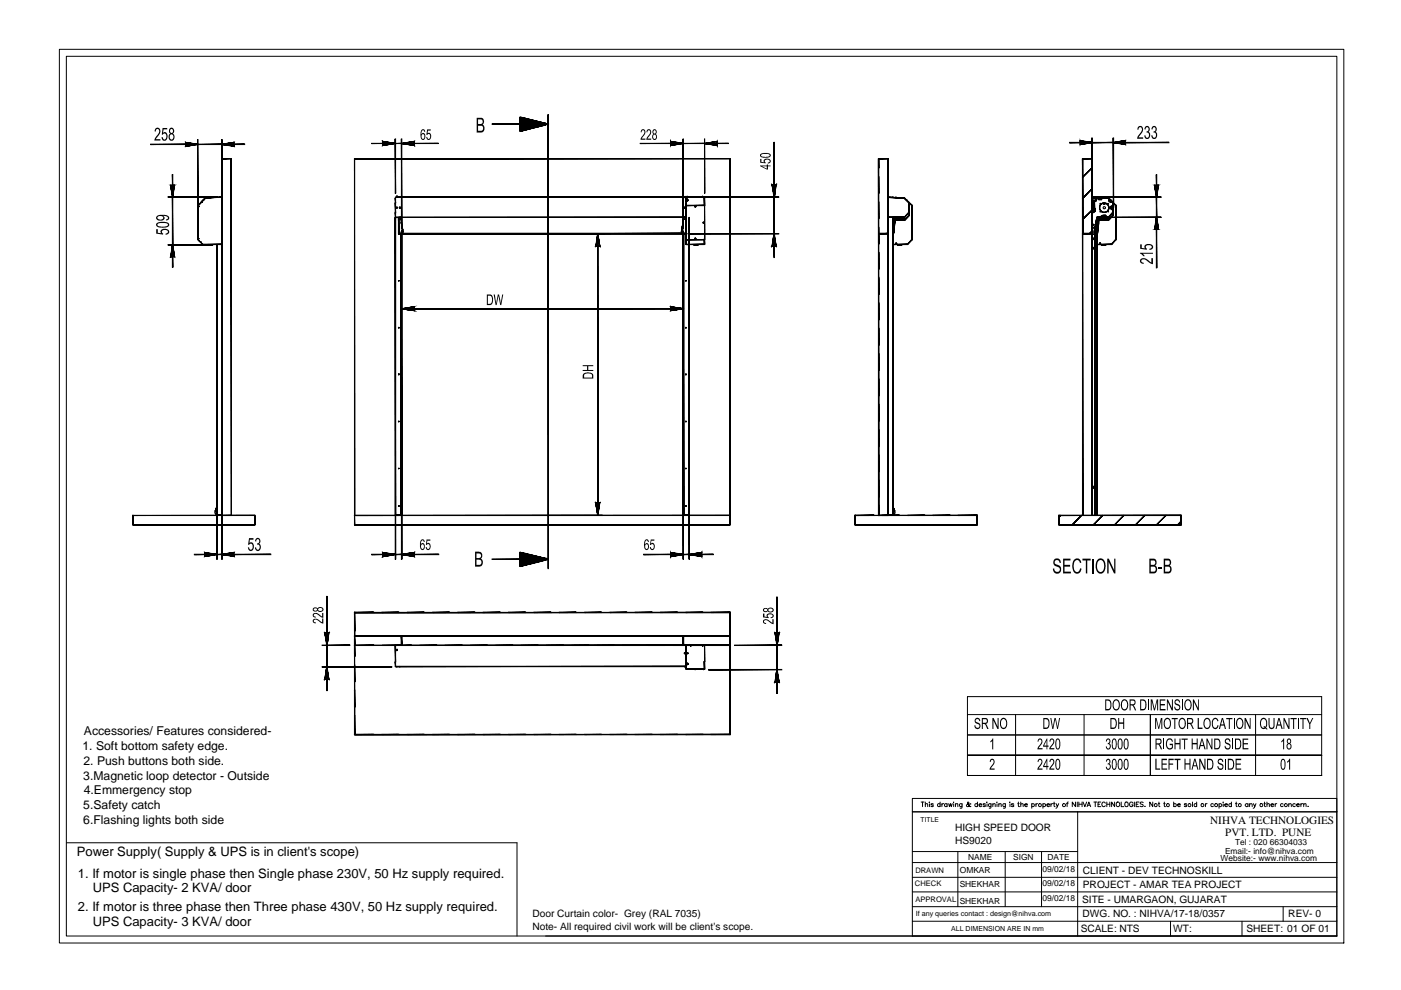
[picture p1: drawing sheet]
<svg xmlns="http://www.w3.org/2000/svg" width="297mm" height="210mm" viewBox="0 0 297 210" stroke-linecap="round" stroke-linejoin="round" font-family="sans-serif">
<defs><g id="words">
<g font-size="2.8">
<text x="16.3" y="181.5">Power Supply( Supply &amp; UPS is in client's scope)</text>
<text x="16.5" y="186.1">1. If motor is single phase then Single phase 230V, 50 Hz supply required.</text>
<text x="19.7" y="189.2">UPS Capacity- 2 KVA/ door</text>
<text x="16.5" y="193.1">2. If motor is three phase then Three phase 430V, 50 Hz supply required.</text>
<text x="19.7" y="196.3">UPS Capacity- 3 KVA/ door</text>
</g>
<g font-size="2.6">
<text x="17.8" y="155.9">Accessories/ Features considered-</text>
<text x="17.5" y="159">1. Soft bottom safety edge.</text>
<text x="17.7" y="165.3">3.Magnetic loop detector - Outside</text>
<text x="17.7" y="162.2">2. Push buttons both side.</text>
<text x="17.7" y="171.6">5.Safety catch</text>
<text x="17.8" y="168.4">4.Emmergency stop</text>
<text x="17.7" y="174.7">6.Flashing lights both side</text>
</g>
<g font-size="2.4">
<text x="256.6" y="174.7">NIHVA TECHNOLOGIES</text>
<text x="259.8" y="177.2">PVT. LTD. PUNE</text>
</g>
<g font-size="2.2">
<text x="202.5" y="176.2">HIGH SPEED DOOR</text>
<text x="202.5" y="178.9">HS9020</text>
<text x="229.6" y="185.2">CLIENT - DEV TECHNOSKILL</text>
<text x="229.4" y="191.4">SITE - UMARGAON, GUJARAT</text>
<text x="229.6" y="188.3">PROJECT - AMAR TEA PROJECT</text>
<text x="112.9" y="194.5">Door Curtain color- Grey (RAL 7035)</text>
<text x="112.9" y="197.3">Note- All required civil work will be client's scope.</text>
<text x="229.1" y="197.7">SCALE: NTS</text>
<text x="229.5" y="194.5">DWG. NO. : NIHVA/17-18/0357</text>
<text x="248.8" y="197.6">WT:</text>
<text x="264.3" y="197.7">SHEET: 01 OF 01</text>
<text x="273.1" y="194.5">REV- 0</text>
</g>
<g font-size="1.8">
<text x="261.8" y="179.2">Tel : 020 66304033</text>
<text x="203.5" y="185.1">OMKAR</text>
<text x="205.3" y="182.4">NAME</text>
<text x="214.8" y="182.4">SIGN</text>
<text x="221" y="184.8">09/02/18</text>
<text x="222.1" y="182.4">DATE</text>
<text x="258.8" y="182.5">Website:- www.nihva.com</text>
<text x="259.7" y="181">Email:- info@nihva.com</text>
<text x="203.5" y="188">SHEKHAR</text>
<text x="203.5" y="191.6">SHEKHAR</text>
<text x="221" y="187.9">09/02/18</text>
<text x="221" y="191">09/02/18</text>
</g>
<g font-size="1.6">
<text x="194.1" y="185.1">DRAWN</text>
<text x="194" y="187.9">CHECK</text>
<text x="194.1" y="191.3">APPROVAL</text>
</g>
<g font-size="1.5">
<text x="194.2" y="194.1">If any queries contact : design@nihva.com</text>
<text x="201.7" y="197.4">ALL DIMENSION ARE IN mm</text>
</g>
<text font-size="1.4" x="195.2" y="174.3">TITLE</text>
</g></defs>
<!-- layer: at_Text -->
<g fill="#000">
<path d="M32.9 27.3l.6-.2 .5 .4-.1 .8-.8 1.2h.9v.3h-1.3l.2-.7 .8-1 .1-.5-.3-.2a.41 .41 0 0 0-.5 .5h-.2zM34.5 27.1h.9v.3h-.7l-.1 .8 .3-.2 .3 .1 .3 .6v.6l-.3 .5h-.7l-.2-.7h.2l.1 .2a.38 .38 0 0 0 .5 .2 .38 .38 0 0 0 .2-.5v-.3a.39 .39 0 0 0-.3-.4 .39 .39 0 0 0-.5 .3l-.2-.1zM90.6 27.4h.7v.3h-.6l-.1 .6 .4-.1 .4 .4v.5l-.3 .5h-.5l-.2-.6h.2v.3a.35 .35 0 0 0 .5 0 .35 .35 0 0 0 .1-.5 .31 .31 0 0 0-.2-.4 .31 .31 0 0 0-.4 .2h-.2zM136 27.5l.5-.1 .3 .3v.7l-.7 1h.7v.2h-1l.1-.5 .7-.8v-.5a.3 .3 0 0 0-.4-.1 .3 .3 0 0 0-.2 .4l-.2-.1zM137.2 27.5l.5-.1 .3 .3v.7l-.7 1h.8v.2h-1.1l.1-.4 .7-.9v-.5a.3 .3 0 0 0-.4-.1 .3 .3 0 0 0-.1 .4l-.3-.1zM161.2 33.7h.2v.6l.6 .1-.1-.4 .2-.3 .5-.1 .5 .1 .3 .3v.3l-.2 .3-.4 .1 .1-.2a.35 .35 0 0 0 .2-.5 .35 .35 0 0 0-.5-.2l-.2 .1a.28 .28 0 0 0-.3 .3 .28 .28 0 0 0 .3 .3l-.1 .1-1.1-.1zM241.3 26.9l.2-.2h.5l.3 .4v.8l-.9 1.2h1v.3h-1.3l.1-.5 .9-1.3v-.4l-.2-.2a.44 .44 0 0 0-.5 .5h-.3zM242.8 26.8l.6-.1 .4 .5-.1 .5-.2 .2 .4 .5-.1 .7-.4 .4h-.4l-.3-.4-.1-.4h.2l.2 .4a.53 .53 0 0 0 .6-.3 .53 .53 0 0 0-.2-.6h-.3v-.3l.4-.2v-.3a.34 .34 0 0 0-.4-.4 .34 .34 0 0 0-.2 .5l-.3-.1zM244.3 26.8l.4-.1 .3 .1 .3 .4-.1 .5a.29 .29 0 0 0-.2 .3 .29 .29 0 0 0 .3 .2v.7l-.3 .5h-.6l-.3-.7h.2l.1 .3a.45 .45 0 0 0 .6 0 .45 .45 0 0 0 0-.6l-.2-.3-.2 .1v-.3l.4-.2v-.3a.34 .34 0 0 0-.4-.4 .34 .34 0 0 0-.2 .5l-.3-.1zM33.1 48.6h.4v.8h.7l-.2-.3 .2-.4 .4-.2 .8 .1 .4 .2 .1 .6-.2 .2-.6 .2v-.3l.4-.1a.5 .5 0 0 0-.2-.6 .5 .5 0 0 0-.6 0l-.3 .1a.33 .33 0 0 0 .2 .6v.2l-1.5-.2zM241.7 51.8h.4v.8l.7 .1-.2-.5 .3-.3 1.1-.1 .4 .3 .1 .4-.3 .3-.5 .2v-.3h.2a.42 .42 0 0 0 .2-.7 .42 .42 0 0 0-.7 0h-.2a.35 .35 0 0 0-.3 .4 .35 .35 0 0 0 .3 .3l-.1 .3-1.4-.3zM241.8 55l.4-.3 .6 .1 1.3 .9v-1h.3v1.3l-.5-.1-.8-.7-.6-.3-.5 .3v.3l.5 .2v.3l-.4-.1-.4-.4z"/>
<path d="M241.7 53.6h2.7v.2h-2.1l.4 .5h-.3l-.3-.4-.4-.1zM104.7 62.4h.2l.3 1.9 .4-1.9h.2l.4 1.9 .3-1.9h.2l-.4 2.3h-.2l-.4-2-.4 2h-.2zM123.5 77.4h2.3v.2h-1.1v.8h1.1v.3h-2.3v-.3h1v-.8h-1zM52.8 114.1h.9v.3h-.7l-.1 .7 .2-.1h.4l.3 .6v.7l-.3 .5h-.4l-.3-.1-.3-.6 .3-.1 .1 .3a.41 .41 0 0 0 .6 .1 .41 .41 0 0 0 .1-.6l-.3-.5h-.3l-.2 .2h-.2zM54.2 114.3l.3-.3 .5 .2 .2 .4-.1 .5a.17 .17 0 0 0-.1 .2 .17 .17 0 0 0 .2 .1l.1 .8-.3 .6h-.6l-.4-.7 .3-.1v.2a.39 .39 0 0 0 .6 .3 .39 .39 0 0 0 .1-.6v-.1a.34 .34 0 0 0-.5-.3v-.3l.4-.2 .1-.3a.33 .33 0 0 0-.4-.4 .33 .33 0 0 0-.3 .5h-.2zM90.4 114.4h.8v.2h-.6l-.1 .6 .5-.1 .3 .7-.1 .6-.3 .2-.5-.1-.1-.5 .2 .1a.33 .33 0 0 0 .4 .3 .33 .33 0 0 0 .2-.5l-.1-.3a.28 .28 0 0 0-.2-.2 .28 .28 0 0 0-.3 .2l-.2-.1zM138 114.4h.7v.2h-.6l-.1 .6 .4-.1 .4 .5v.6l-.2 .3-.5 .1-.3-.6h.2l.1 .3a.44 .44 0 0 0 .5-.2 .44 .44 0 0 0 0-.5l-.1-.2a.29 .29 0 0 0-.3-.1 .29 .29 0 0 0-.2 .3l-.2-.1zM66.4 131.4l.3-.2h.5l1.1 .8v-.9h.3v1.1l-.6-.1-.7-.6-.4-.1a.32 .32 0 0 0-.4 .3 .32 .32 0 0 0 .5 .3l-.1 .2-.4-.1-.2-.3zM66.4 130.2l.3-.2h.5l1.1 .7v-.7h.3v1l-.6-.1-.7-.6-.6-.1a.32 .32 0 0 0-.1 .4 .32 .32 0 0 0 .4 .2l-.1 .1-.5-.1zM161.8 130.1h.3v.6l.6 .1-.2-.4 .2-.3h1l.3 .2 .1 .3-.2 .3-.5 .2v-.2h.1a.37 .37 0 0 0 .2-.6 .37 .37 0 0 0-.6 0l-.4 .3 .3 .3v.2l-1.2-.2zM161.9 131.5l.3-.2h.5l1.1 .7v-.7h.2v1l-.5-.1-1-.7-.5 .2 .1 .3 .3 .1v.2l-.3-.1-.3-.2zM223.4 118.7l.3-.3h.6l.5 .5 .1 .4h-.3v-.3l-.4-.3-.4 .1-.2 .2 .1 .5 .8 .3 .4 .5v.8l-.5 .5-.7-.1-.4-.5-.1-.4 .3-.1 .1 .5 .3 .2h.6l.2-.4-.2-.5-1.1-.5-.1-.3z"/>
<path d="M225.4 118.4h1.6v.4h-1.3v1h1.2v.3h-1.2v1.1h1.3v.4h-1.6zM227.6 118.8l.5-.4h.6l.5 .6v.3l-.2 .1-.3-.5-.5-.2-.3 .3-.2 .5v1.1l.4 .6h.6l.3-.7 .3 .1-.2 .6-.5 .4h-.6l-.4-.5-.3-1.4zM229.5 118.4h1.7v.4h-.7v2.8h-.3v-2.8h-.7zM234.8 118.4h.3l1.1 2.5v-2.5h.3v3.2h-.3l-1.2-2.5v2.5h-.2zM245.6 120.3h.8v.4h-.8z"/>
<path d="M36 27.3l.3-.2h.3l.3 .5v.5l-.3 .2 .4 .4v.4l-.2 .5-.3 .2h-.4l-.4-.5 .1-.8 .3-.1-.3-.4zM36.3 27.3l-.2 .3a.37 .37 0 0 0 .1 .5 .37 .37 0 0 0 .5 0 .37 .37 0 0 0-.1-.5l-.1-.2zM36.2 28.5l-.2 .3v.5l.3 .2a.51 .51 0 0 0 .5-.5 .51 .51 0 0 0-.6-.5z"/>
<path d="M89.3 27.6l.3-.2h.3l.2 .4v.1h-.1a.28 .28 0 0 0-.3-.3 .28 .28 0 0 0-.3 .3l-.1 .6 .3-.3h.2l.3 .3v.9a.55 .55 0 0 1-.7 .1 .55 .55 0 0 1-.2-.7zM89.5 28.5v.8a.34 .34 0 0 0 .5 0 .34 .34 0 0 0 0-.5l-.1-.1a.26 .26 0 0 0-.2-.3 .26 .26 0 0 0-.2 .1z"/>
<path d="M101.1 25l1.2 .1 .3 .5-.1 .6a.37 .37 0 0 0 .2 .6v.7l-.3 .5-1.3 .1zM101.4 25.3v1l.8-.1 .1-.2-.1-.6zM101.4 26.7v1l.9-.1 .1-.2-.1-.6z"/>
<path d="M138.5 27.5l.5-.1 .2 .3v.5a.24 .24 0 0 0-.2 .2 .24 .24 0 0 0 .2 .3v.8l-.3 .2-.4-.1-.2-.3v-.6l.3-.3-.3-.3zM138.7 27.6l-.1 .2a.32 .32 0 0 0 0 .4 .32 .32 0 0 0 .4 0 .32 .32 0 0 0 0-.5zM138.6 28.6l-.1 .4a.35 .35 0 0 0 .5 .4 .35 .35 0 0 0 .1-.6l-.1-.2z"/>
<path d="M161.2 32.7l.7-.3h.8l.6 .2 .1 .5-.4 .3h-1.2l-.6-.3zM161.4 32.8l-.1 .2 .4 .2 1.3-.1a.31 .31 0 0 0 .1-.4 .31 .31 0 0 0-.4-.1h-.9z"/>
<path d="M161.1 35.1h1.5v-.2h.2v.2h.6v.2h-.6v.6h-.2l-1.5-.7zM161.6 35.3l1 .5v-.5z"/>
<path d="M33.2 47.4l.6-.3h1.4l.6 .3 .1 .4-.6 .4-1.5 .1-.6-.4zM33.5 47.5a.51 .51 0 0 0 .6 .5h1.2a.3 .3 0 0 0 .3-.4 .3 .3 0 0 0-.3-.2l-1.4-.1z"/>
<path d="M33.2 45.8l.6-.2h1.4l.7 .5-.1 .4-.6 .3v-.3h.2a.38 .38 0 0 0 .1-.5 .38 .38 0 0 0-.5-.2h-.4a.6 .6 0 0 1 .1 .8 .6 .6 0 0 1-.8 .2l-.4-.1-.4-.3zM33.5 45.9a.47 .47 0 0 0 .1 .6 .47 .47 0 0 0 .6 0h.1a.4 .4 0 0 0 .2-.5 .4 .4 0 0 0-.5-.2z"/>
<path d="M103.2 62.4h.9l.4 .5v1l-.4 .7-.9 .1zM103.4 62.7v1.7h.6l.3-.5v-.9l-.2-.3z"/>
<path d="M123.6 79.3l.6-.3h1.1l.5 .5v.8h-2.3zM124 79.3l-.2 .8h1.7v-.6l-.3-.3h-.7z"/>
<path d="M89.2 114.6l.5-.3 .4 .6h-.3v-.1a.33 .33 0 0 0-.5-.1 .33 .33 0 0 0 0 .4l-.1 .3 .2-.2 .3-.1 .4 .5v.6l-.4 .4-.4-.1-.2-.3-.1-1.1zM89.4 115.4l-.1 .7a.33 .33 0 0 0 .4 .3 .33 .33 0 0 0 .2-.5l-.2-.5z"/>
<path d="M136.8 114.5l.2-.2 .3 .1 .3 .3v.2h-.2a.32 .32 0 0 0-.4-.3 .32 .32 0 0 0-.2 .4v.4l.1-.2 .4-.1 .3 .4v.7l-.4 .4h-.3l-.3-.5v-1.2zM137 115.4l-.2 .2v.5a.32 .32 0 0 0 .5 .2 .32 .32 0 0 0 .1-.5 .34 .34 0 0 0-.4-.4z"/>
<path d="M66.4 129l.3-.2h.4a.35 .35 0 0 0 .6-.1l.7 .1 .2 .5-.4 .4h-.7a.28 .28 0 0 0-.2-.2 .28 .28 0 0 0-.3 .2l-.5-.1-.2-.2zM66.6 129a.3 .3 0 0 0 .3 .5 .3 .3 0 0 0 .2-.5zM67.6 129a.4 .4 0 0 0 .2 .6 .4 .4 0 0 0 .5-.2 .46 .46 0 0 0-.2-.5 .46 .46 0 0 0-.5 .1z"/>
<path d="M100.7 117h1.1l.4 .3v.7l-.2 .4 .3 .4 .1 .6-.4 .7h-1.3zM101 117.3v1h.6a.49 .49 0 0 0 .4-.5 .49 .49 0 0 0-.6-.5zM101 118.7v1.1l.9-.1 .2-.3-.1-.5-.2-.2z"/>
<path d="M161.8 129.1l.3-.2h.4l.3 .2 .2-.2 .5-.1 .5 .3 .1 .3-.5 .4h-.5l-.3-.3-.2 .3h-.4l-.4-.3zM162.1 129.2a.29 .29 0 0 0 .2 .4 .29 .29 0 0 0 .3-.4zM163 129.1a.39 .39 0 0 0 .4 .6 .39 .39 0 0 0 .3-.6z"/>
<path d="M232.6 118.8l.4-.4h.6l.4 .3 .3 .5 .1 1.3-.2 .6-.5 .5-.8-.1-.5-.6-.1-1.2zM233 118.9l-.4 .6v1.1l.4 .6 .5 .1 .5-.5 .1-1.3-.5-.7z"/>
<path d="M243.7 118.4l1.3 .2 .2 .4-.1 .7a.3 .3 0 0 0 .2 .5v.7l-.3 .6-1.3 .1zM244 118.8v1l.7-.1 .2-.2v-.3a.35 .35 0 0 0-.5-.4zM244 120.1v1.1h.8l.2-.4v-.5l-.3-.2z"/>
<path d="M246.7 118.4h1.1l.4 .4 .1 .6-.3 .5 .3 .3 .1 .5-.2 .7-.2 .1-1.3 .1zM247 118.8v1l.8-.1 .2-.4a.39 .39 0 0 0-.5-.5zM247 120.1v1.1h.9l.2-.3-.1-.6z"/>
</g>
<path d="M231.7 118.4v3.2" fill="none" stroke="#000" stroke-width=".3"/>
<!-- layer: at_Entity -->
<g fill="#000" stroke="#000" stroke-width=".21">
<path d="M31.9 30.6h10zM31.9 30.6h10zM41.9 30.6h5.1zM41.9 30.6h5.1zM47 30.6h4.9zM47 30.6h4.9z"/>
<path d="M36.2 39.3h.8zM36.2 39.3h.8z"/>
<path d="M39.4 30.2l.1 .8zM39.4 30.2l.1 .8z"/>
<path d="M39.4 31l2.5-.4zM39.4 31l2.5-.4zM39.4 30.2v.8zM39.4 30.2l.1 .7zM39.4 30.2l2.5 .4zM39.5 30.3l2.4 .3z"/>
<path d="M39.4 31l2.5-.4zM39.4 30.9l2.5-.3z"/>
<path d="M47 29.6l.1 4.1zM47 29.6l.1 4.1z"/>
<path d="M47 30.6l2.6-.4zM47 30.6l2.6-.4zM49.6 30.2v.8zM49.5 30.3l.1 .7zM47 30.6l2.6 .4zM47 30.6l2.5 .3z"/>
<path d="M47 30.6l2.5-.4zM47 30.6l2.5-.4z"/>
<path d="M47 33.7l.1 75.6zM47 33.7l.1 75.6z"/>
<path d="M47 33.7l2-.1zM47 33.6h2z"/>
<path d="M49 33.7l.1 75.6zM49 33.7l.1 75.6z"/>
<path d="M49.5 30.2l.1 .8zM49.5 30.2l.1 .8z"/>
<path d="M75.2 33.6h79.6zM75.2 33.7l79.6-.1z"/>
<path d="M78.8 30.4h5zM78.8 30.4h5zM83.8 30.4h1.3zM83.8 30.4h1.3zM85.1 30.4h7.8zM85.1 30.4h7.8z"/>
<path d="M81.3 30.1l2.5 .3zM81.2 30l2.6 .4zM81.2 30l.1 .8zM81.2 30v.9zM81.3 30.8l-.1 .1 2.6-.5zM81.2 30.9l2.6-.5z"/>
<path d="M81.3 30.1l2.5 .3zM81.2 30l2.6 .4zM81.2 30l.1 .8zM81.2 30l.1 .8z"/>
<path d="M85.1 30.4l2.6 .4zM85.1 30.4l2.7 .5zM87.7 30.1l.1 .8zM87.8 30v.9zM85.1 30.4l2.7-.4zM85.1 30.4l2.7-.4z"/>
<path d="M85.1 30.4l2.6 .4zM85.1 30.4l2.7 .5zM87.7 30l.1 .9zM87.7 30l.1 .9z"/>
<path d="M104.3 26.3h12zM104.3 26.3h12z"/>
<path d="M110.6 24.9l-.3 .4zM110.6 24.9l-.3 .4z"/>
<path d="M110.3 25.4l.4-.5zM110.7 24.9l-.4 .5z"/>
<path d="M110.3 25.4l.5-.5zM110.8 24.9l-.5 .6z"/>
<path d="M110.3 25.5l.5-.5zM110.8 25l-.5 .6z"/>
<path d="M110.3 25.6l.6-.6zM110.9 25l-.6 .7z"/>
<path d="M110.3 25.7l.7-.7zM111 25l-.7 .7z"/>
<path d="M110.3 25.8l.8-.8zM111.1 25l-.8 .9z"/>
<path d="M110.3 25.9l.8-.9zM111.1 25l-.8 .9z"/>
<path d="M111.2 25l-.9 1zM111.2 25l-.9 1z"/>
<path d="M111.3 25.1l-1 1zM111.3 25.1l-1 1z"/>
<path d="M111.4 25.1l-1.1 1.1zM111.4 25.1l-1.1 1.1z"/>
<path d="M110.3 26.2l1.1-1.1zM111.4 25.1l-1.1 1.2z"/>
<path d="M110.3 26.3l1.2-1.2zM111.5 25.1l-1.2 1.3z"/>
<path d="M110.3 26.5l1.3-1.4zM111.6 25.1l-1.3 1.4z"/>
<path d="M111.6 25.1l-1.3 1.4zM111.6 25.1l-1.3 1.4z"/>
<path d="M110.3 26.6l1.4-1.4zM111.7 25.2l-1.4 1.5z"/>
<path d="M110.3 26.7l1.5-1.5zM111.8 25.2l-1.5 1.5z"/>
<path d="M111.8 25.2l-1.5 1.6zM111.8 25.2l-1.5 1.6z"/>
<path d="M111.9 25.2l-1.6 1.7zM111.9 25.2l-1.6 1.7z"/>
<path d="M110.3 27l1.7-1.8zM112 25.2l-1.7 1.8z"/>
<path d="M112 25.2l-1.7 1.9zM112 25.2l-1.7 1.9z"/>
<path d="M112.1 25.3l-1.8 1.9zM112.1 25.3l-1.8 1.9z"/>
<path d="M112.2 25.3l-1.9 2zM112.2 25.3l-1.9 2z"/>
<path d="M112.2 25.3l-1.9 2zM112.2 25.3l-1.9 2z"/>
<path d="M112.3 25.3l-2 2.2zM112.3 25.3l-2 2.2z"/>
<path d="M110.3 27.5l2.1-2.1zM112.4 25.4l-2.1 2.1z"/>
<path d="M112.5 25.4l-2.2 2.2zM112.5 25.4l-2.2 2.2z"/>
<path d="M110.3 27.7l2.2-2.3zM112.5 25.4l-2.2 2.3z"/>
<path d="M112.6 25.4l-2.3 2.4zM112.6 25.4l-2.3 2.4z"/>
<path d="M110.3 27.8l5.9-1.5zM110.3 27.9l6-1.6z"/>
<path d="M110.3 24.8v3zM110.3 24.8v3z"/>
<path d="M112.7 25.4l-2.3 2.4zM112.7 25.4l-2.3 2.4z"/>
<path d="M112.7 25.4l-2.2 2.4zM112.7 25.4l-2.2 2.4z"/>
<path d="M110.6 27.7l2.2-2.3zM112.8 25.4l-2.2 2.3z"/>
<path d="M112.9 25.4l-2.1 2.3zM112.9 25.4l-2.1 2.3z"/>
<path d="M110.8 27.7l2.2-2.2zM113 25.5l-2.2 2.2z"/>
<path d="M113 25.5l-2 2.2zM113 25.5l-2 2.2z"/>
<path d="M111.1 27.6l2-2.1zM113.1 25.5l-2 2.1z"/>
<path d="M111.2 27.6l2-2zM113.2 25.6l-2 2z"/>
<path d="M111.3 27.5l2-1.9zM113.3 25.6l-1.9 2z"/>
<path d="M111.4 27.5l1.9-1.9zM113.3 25.6l-1.8 1.9z"/>
<path d="M111.5 27.5l1.9-1.9zM113.4 25.6l-1.8 1.9z"/>
<path d="M113.5 25.6l-1.8 1.9zM113.5 25.6l-1.8 1.9z"/>
<path d="M113.6 25.6l-1.8 1.9zM113.6 25.6l-1.8 1.9z"/>
<path d="M111.9 27.4l1.7-1.7zM113.6 25.7l-1.7 1.7z"/>
<path d="M113.7 25.7l-1.6 1.7zM113.7 25.7l-1.6 1.7z"/>
<path d="M112.1 27.3l1.7-1.6zM113.8 25.7l-1.6 1.6z"/>
<path d="M112.2 27.3l1.6-1.6zM113.8 25.7l-1.5 1.6z"/>
<path d="M112.4 27.3l1.5-1.6zM113.9 25.7l-1.5 1.6z"/>
<path d="M112.5 27.3l1.5-1.6zM114 25.7l-1.5 1.6z"/>
<path d="M112.6 27.2l1.5-1.4zM114.1 25.8l-1.4 1.5z"/>
<path d="M112.7 27.2l1.4-1.4zM114.1 25.8l-1.4 1.4z"/>
<path d="M112.8 27.1l1.4-1.3zM114.2 25.8l-1.3 1.4z"/>
<path d="M113 27.1l1.3-1.3zM114.3 25.8l-1.3 1.3z"/>
<path d="M113 27.1l1.3-1.3zM114.3 25.8l-1.2 1.3z"/>
<path d="M114.4 25.8l-1.1 1.3zM114.4 25.8l-1.1 1.3z"/>
<path d="M113.3 27.1l1.2-1.2zM114.5 25.9l-1.2 1.2z"/>
<path d="M114.5 25.9l-1 1.2zM114.5 25.9l-1 1.2z"/>
<path d="M113.6 27l1-1.1zM114.6 25.9l-1 1.1z"/>
<path d="M113.7 26.9l1-1zM114.7 25.9l-1 1.1z"/>
<path d="M113.8 26.9l.9-.9zM114.7 26l-.9 .9z"/>
<path d="M113.9 26.9l.9-.9zM114.8 26l-.9 .9z"/>
<path d="M114.9 26l-.8 .9zM114.9 26l-.8 .9z"/>
<path d="M115 26l-.8 .9zM115 26l-.8 .9z"/>
<path d="M114.3 26.8l.8-.8zM115.1 26l-.8 .8z"/>
<path d="M114.4 26.8l.7-.8zM115.1 26l-.7 .8z"/>
<path d="M114.5 26.7l.7-.7zM115.2 26l-.7 .8z"/>
<path d="M114.7 26.7l.6-.7zM115.3 26l-.6 .7z"/>
<path d="M114.7 26.7l.6-.6zM115.3 26.1l-.5 .6z"/>
<path d="M114.9 26.6l.5-.5zM115.4 26.1l-.5 .6z"/>
<path d="M115 26.6l.5-.5zM115.5 26.1l-.5 .6z"/>
<path d="M115.5 26.1l-.3 .5zM115.5 26.1l-.3 .5z"/>
<path d="M115.6 26.2l-.3 .4zM115.6 26.2l-.3 .4z"/>
<path d="M115.3 26.5l.4-.3zM115.7 26.2l-.3 .3z"/>
<path d="M110.3 24.9l6 1.4zM110.3 24.8l6 1.5z"/>
<path d="M116.2 24.3l.1 96.3zM116.2 24.3l.1 96.3z"/>
<path d="M142.3 30.1l2.6 .3zM142.2 30l2.7 .4zM142.2 30l.1 .8zM142.2 30v.9zM142.3 30.8l2.5-.4zM142.2 30.9l2.7-.5z"/>
<path d="M142.3 30.1l2.6 .3zM142.2 30l2.7 .4zM142.2 30l.1 .8zM142.2 30l.1 .8z"/>
<path d="M149.4 30.4l2.6 .4zM149.4 30.4l2.6 .5zM152 30.1v.8zM152 30v.9zM149.4 30.4l2.6-.4zM149.4 30.4l2.6-.4z"/>
<path d="M149.4 30.4l2.6 .4zM149.4 30.4l2.6 .5zM152 30v.9zM152 30v.9z"/>
<path d="M149.4 30.4h5zM149.4 30.4h5zM144.9 30.4h4.5zM144.9 30.4h4.5zM135.7 30.4h9.2zM135.7 30.4h9.2z"/>
<path d="M154.8 33.7v75.6zM154.8 33.7v75.6z"/>
<path d="M186.3 33.6h2zM186.3 33.7l2-.1z"/>
<path d="M186.3 33.6h2zM186.3 33.7l2-.1z"/>
<path d="M186.3 33.6v2zM186.3 33.6v2z"/>
<path d="M186.3 37.4v3.6zM186.3 37.4v3.6z"/>
<path d="M188.3 33.6l.1 2zM188.3 33.6l.1 2z"/>
<path d="M188.3 37.4l.1 3.6zM188.3 37.4l.1 3.6z"/>
<path d="M229 29.8l.1 .8zM229 29.8l.1 .8z"/>
<path d="M229.5 33.6h2zM229.5 33.7l2-.1z"/>
<path d="M229.5 33.7l.1 15.9zM229.5 33.7l.1 15.9z"/>
<path d="M231.5 29.3l.1 4.4zM231.5 29.3l.1 4.4z"/>
<path d="M229 30.6l2.5-.4zM229.1 30.6l2.4-.4zM229 29.8v.8zM229 29.8l.1 .8zM229 29.8l2.5 .4zM229.1 29.9l2.4 .4z"/>
<path d="M229.5 33.7l2-.1zM229.5 33.6h2z"/>
<path d="M229 30.6l2.5-.4zM229 30.6l2.5-.4z"/>
<path d="M231.5 35.6l-2 2zM229.5 37.5l2-1.9z"/>
<path d="M236.1 30.2l2.5-.4zM236.1 30.3l2.5-.5zM238.6 29.8v.8zM238.5 29.9l.1 .7zM236.1 30.3l2.5 .3zM236.1 30.2l2.4 .4z"/>
<path d="M236.1 30.2l2.5-.4zM236.1 30.3l2.5-.5z"/>
<path d="M238.5 29.8l.1 .8zM238.5 29.8l.1 .8z"/>
<path d="M244.8 39.3h.8zM244.8 39.3h.8z"/>
<path d="M245.2 37l.1 4.8zM245.2 37l.1 4.8zM245.2 41.8l.1 4.3zM245.2 41.8l.1 4.3zM245.2 46.1l.1 10.7zM245.2 46.1l.1 10.7z"/>
<path d="M236.1 30.3l11.7-.1zM236.1 30.2h11.7zM231.5 30.3l4.6-.1zM231.5 30.2h4.6zM226.8 30.3l4.7-.1zM226.8 30.2h4.7z"/>
<path d="M36.2 39.3l.3 2.5zM36.2 39.3l.4 2.4zM36.2 39.3h.8zM36.3 39.3h.7zM36.9 39.3l-.3 2.5zM36.9 39.3l-.3 2.5z"/>
<path d="M36.5 51.9l.1 4.8zM36.5 51.9l.1 4.8zM36.5 41.8l.1 10.1zM36.5 41.8l.1 10.1zM36.5 37l.1 4.8zM36.5 37l.1 4.8z"/>
<path d="M36.2 39.3l.3 2.5zM36.2 39.3l.4 2.4z"/>
<path d="M36.5 51.9l.5 2.5zM36.5 51.9l.5 2.5zM36.2 54.4h.8zM36.2 54.4h.7zM36.5 51.9l-.3 2.5zM36.5 51.9l-.2 2.5z"/>
<path d="M36.5 51.9l.5 2.5zM36.5 51.9l.5 2.5z"/>
<path d="M36.2 54.4h.8zM36.2 54.4h.8z"/>
<path d="M41.9 29.6l.1 14.1zM41.9 29.6l.1 14.1z"/>
<path d="M42 43.6v7.2zM42 43.6v7.2z"/>
<path d="M42 43.6l.1 7.2zM42 43.6l.1 7.2z"/>
<path d="M43.5 42l-1.4 1.6zM43.5 42l-1.4 1.6z"/>
<path d="M43.5 42l-1.4 1.6zM43.5 42l-1.4 1.6z"/>
<path d="M42 50.9l1 .9zM42 50.9l1 .9z"/>
<path d="M42.9 42.5l-.3 .5zM42.6 42.9l.3-.4z"/>
<path d="M43 51.8h4zM43 51.9l4-.1z"/>
<path d="M43.5 42l-.3 .4zM43.5 42l-.3 .4z"/>
<path d="M35.6 51.9h9zM35.6 51.9h9z"/>
<path d="M44.6 51.9h.5zM44.6 51.9h.5zM44.1 51.9h.5zM44.1 51.9h.5z"/>
<path d="M45.9 51.8l.1 57.4zM45.9 51.8l.1 57.4z"/>
<path d="M35.6 41.8l10.5-.1zM35.6 41.7h10.5z"/>
<path d="M47 41.9l.1 9.8zM47 41.9l.1 9.8z"/>
<path d="M43.6 42l3.4-.2zM43.6 42l3.4-.2z"/>
<path d="M83.8 29.5l.1 11.5zM83.8 29.5l.1 11.5z"/>
<path d="M83.8 43l.1 2.1zM83.8 43l.1 2.1z"/>
<path d="M83.8 45.1l.1 1zM83.8 45.1l.1 1z"/>
<path d="M83.8 42l.1 1zM83.8 42l.1 1z"/>
<path d="M83.8 46.1l.1 63.1zM83.8 46.1l.1 63.1z"/>
<path d="M83.8 46.1l.1 72.5zM83.8 46.1l.1 72.5z"/>
<path d="M84.5 46.1l.1 3.4zM84.5 46.1l.1 3.4z"/>
<path d="M84.5 46.7l.1 2.1zM84.5 46.7l.1 2.1z"/>
<path d="M84.5 48.9l.1 .5zM84.5 48.9l.1 .5z"/>
<path d="M84.5 46.1l.1 3.5zM84.5 46.1l.1 3.5z"/>
<path d="M84.5 49.7h.5zM84.5 49.7h.5z"/>
<path d="M85 49.7l.1 59.5zM85 49.7l.1 59.5z"/>
<path d="M85.1 29.5l.1 19.1zM85.1 29.5l.1 19.1z"/>
<path d="M85.1 46.5v.7zM85.1 46.5v.7z"/>
<path d="M85.1 49.5h42.6zM85.1 49.6l42.6-.1z"/>
<path d="M85.1 49.6l.1 69zM85.1 49.6l.1 69z"/>
<path d="M85 49.6l.3 59.7v-59.7zM85 49.6l.3 59.7h-.3z"/>
<path d="M85.2 47.9l.2 .9zM85.2 47.9l.2 .9zM85.1 47.2l.1 .7zM85.1 47.2l.1 .7z"/>
<path d="M85.1 47.2l.3 1.6zM85.1 47.2l.3 1.6z"/>
<path d="M126.7 49.6l.5 2.6zM126.7 49.6l.5 2.6zM126.3 52.2h.9zM126.4 52.2h.7h-.8zM126.7 49.6l-.4 2.6zM126.7 49.6l-.3 2.6z"/>
<path d="M126.7 49.6l.1 59.7zM126.7 49.6l.1 59.7z"/>
<path d="M126.7 49.6l.5 2.6zM126.7 49.6l.5 2.6zM126.3 52.2h.9zM126.3 52.2h.8z"/>
<path d="M144.7 47.9l-.2 .9zM144.7 47.9l-.1 .9zM144.8 47.2l-.1 .7zM144.8 47.2v.7z"/>
<path d="M144.8 29.5l.1 19.1zM144.8 29.5l.1 19.1z"/>
<path d="M85.1 49.7h59.8v-.3zM85.1 49.4h59.8l-59.8 .3z"/>
<path d="M144.8 47.1l-.2 1.7zM144.8 47.1l-.2 1.7z"/>
<path d="M144.8 46.5l.1 .7zM144.8 46.5l.1 .7z"/>
<path d="M144.8 49.6l.1 69zM144.8 49.6l.1 69z"/>
<path d="M144.9 49.7l.1 59.5zM144.9 49.7l.1 59.5z"/>
<path d="M145 49.7h.5zM145 49.7h.5z"/>
<path d="M144.9 49.7l.1 59.5zM144.9 49.7l.1 59.5z"/>
<path d="M145.4 46.7l.1 2.1zM145.4 46.7l.1 2.1z"/>
<path d="M145.4 48.9v.5zM145.4 48.9v.5z"/>
<path d="M145.4 43.6l.1 7.2zM145.4 43.6l.1 7.2z"/>
<path d="M145.4 43.1l.1 .5zM145.4 43.1l.1 .5z"/>
<path d="M145.4 50.8l.1 1zM145.4 50.8l.1 1z"/>
<path d="M145.4 46.1l.1 3.4zM145.4 46.1l.1 3.4z"/>
<path d="M83.8 46.1h61.7zM83.8 46.1h61.7z"/>
<path d="M84.2 41.8h61.3zM84.2 41.8h61.3z"/>
<path d="M145.5 50.8v1zM145.5 50.8v1z"/>
<path d="M145.5 43v.5zM145.5 43v.5z"/>
<path d="M145.4 46.1l.1 3.5zM145.4 46.1l.1 3.5z"/>
<path d="M145.5 42v1zM145.5 42v1z"/>
<path d="M145.5 50.8h3.8zM145.5 50.8h3.8z"/>
<path d="M145.9 49.5h19.2zM145.9 49.6l19.2-.1z"/>
<path d="M146.1 51.8v57.4zM146.1 51.8v57.4z"/>
<path d="M146.1 46.1v72.5zM146.1 46.1v72.5z"/>
<path d="M146.5 41.8h18.6zM146.5 41.8h18.6z"/>
<path d="M147.1 51.9h1zM147.1 51.9h1z"/>
<path d="M145.5 43.6l3.8-.1zM145.5 43.5h3.8z"/>
<path d="M149.3 50.8l.1 1zM149.3 50.8l.1 1z"/>
<path d="M149.3 42l.1 1.6zM149.3 42l.1 1.6z"/>
<path d="M149.3 42l.1 1.6zM149.3 42l.1 1.6z"/>
<path d="M145.6 51.9l3.7-.1zM145.6 51.8h3.7z"/>
<path d="M149.4 43.6v7.2zM149.4 43.6v7.2z"/>
<path d="M149.4 50.8v1zM149.4 50.8v1z"/>
<path d="M149.4 42v1.6zM149.4 42v1.6z"/>
<path d="M149.3 50.8l.1 .9zM149.3 50.8l.1 .9z"/>
<path d="M145.5 41.8h3.9zM145.5 41.8h3.9z"/>
<path d="M149.4 29.5v11.5zM149.4 29.5v11.5z"/>
<path d="M164.5 39.2l-.3 2.6zM164.6 39.1l-.4 2.7zM163.8 39.2l.8-.1zM163.7 39.1h.9zM163.7 39.1l.5 2.7zM163.7 39.1l.4 2.7z"/>
<path d="M164.1 49.6l.1 5zM164.1 49.6l.1 5zM164.1 41.8l.1 7.8zM164.1 41.8l.1 7.8zM164.1 30.2l.1 11.6zM164.1 30.2l.1 11.6z"/>
<path d="M164.5 39.2l-.3 2.6zM164.6 39.1l-.4 2.7zM163.7 39.2l.9-.1zM163.7 39.1h.9z"/>
<path d="M164.1 49.6l-.3 2.6zM164.1 49.6l-.4 2.6zM163.8 52.2h-.1h.8zM163.7 52.2h.9zM164.1 49.6l.5 2.6zM164.1 49.6l.5 2.6z"/>
<path d="M164.1 49.6l-.3 2.6zM164.1 49.6l-.4 2.6zM163.8 52.2h-.1h.8zM163.7 52.2h.8z"/>
<path d="M186.3 49.4v.3l2-.3zM186.3 49.7l2-.3v.3z"/>
<path d="M186.3 49.6v2zM186.3 49.6v2z"/>
<path d="M186.3 53.5v3.5zM186.3 53.5v3.5z"/>
<path d="M186.3 58.8v3.6zM186.3 58.8v3.6z"/>
<path d="M186.3 49.5h2zM186.3 49.6l2-.1z"/>
<path d="M186.3 42.8v3.6zM186.3 42.8v3.6z"/>
<path d="M186.3 48.2v3.6zM186.3 48.2v3.6z"/>
<path d="M186.3 53.6v3.5zM186.3 53.6v3.5z"/>
<path d="M186.3 58.9v3.6zM186.3 58.9v3.6z"/>
<path d="M188.3 41.8l3.5 .2zM188.3 41.9l3.5 .1z"/>
<path d="M188.3 41.8l3.5 .2zM188.3 41.8l3.5 .2z"/>
<path d="M188.3 49.6l.1 2zM188.3 49.6l.1 2z"/>
<path d="M188.3 53.5l.1 3.5zM188.3 53.5l.1 3.5z"/>
<path d="M188.3 58.8l.1 3.6zM188.3 58.8l.1 3.6z"/>
<path d="M188.3 42.8l.1 3.6zM188.3 42.8l.1 3.6z"/>
<path d="M188.3 48.2l.1 3.6zM188.3 48.2l.1 3.6z"/>
<path d="M188.3 53.6l.1 3.5zM188.3 53.6l.1 3.5z"/>
<path d="M188.3 58.9l.1 3.6zM188.3 58.9l.1 3.6z"/>
<path d="M188.6 46h3.1zM188.6 46.1l3.1-.1z"/>
<path d="M188.3 46.1h.5zM188.3 46.1h.5z"/>
<path d="M188.9 46.1h.4zM188.9 46.1h.4z"/>
<path d="M189.3 46.1l.1 63.1zM189.3 46.1l.1 63.1z"/>
<path d="M189.5 48.9l-.1 .5zM189.5 48.9v.5z"/>
<path d="M189.3 49.5l.1 2.2zM189.3 49.5l.1 2.2z"/>
<path d="M189.6 46.7l-.1 2.1zM189.6 46.7l-.1 2.1z"/>
<path d="M189.5 46.1l-.1 .4zM189.5 46.1l-.1 .4z"/>
<path d="M189.5 51.8h2.8zM189.5 51.9l2.8-.1z"/>
<path d="M189.5 47.8v.6zM189.5 47.8v.6z"/>
<path d="M189.5 47.2l.1 .6zM189.5 47.2l.1 .6z"/>
<path d="M189.5 48.9v.5zM189.5 48.9v.5z"/>
<path d="M189.6 46.7v.5zM189.6 46.7l.1 .5z"/>
<path d="M189.8 46.5l1.6-.1zM189.8 46.6l1.6-.2z"/>
<path d="M189.8 46.5l-.2 2.4zM189.8 46.5l-.3 2.4z"/>
<path d="M189.3 46.1l.6-.1zM189.3 46h.6z"/>
<path d="M190.3 46.2l1.1-.1zM190.3 46.3l1.1-.2z"/>
<path d="M190.4 46.4l1-.1zM190.4 46.5l1-.2z"/>
<path d="M190.3 51.9h.9zM190.3 51.9h.9z"/>
<path d="M191.4 46.4l.5-.1zM191.4 46.4l.5-.1z"/>
<path d="M189.9 46.1h1.9zM189.9 46.1h1.9z"/>
<path d="M189.9 46.1l1.9-.1zM189.9 46h1.9z"/>
<path d="M191.8 42l.9 1zM191.7 42l1 1z"/>
<path d="M191.8 42l1 .9zM191.7 42l1.1 .9z"/>
<path d="M189.7 46.7h2.1zM189.7 46.7h2.1z"/>
<path d="M193.3 50.8l-.9 1zM193.3 50.8l-.9 1z"/>
<path d="M192.7 45l-.9 1.1zM192.7 45l-.9 1.1z"/>
<path d="M192.7 45.1l-.9 1zM191.7 46l1-.9z"/>
<path d="M192.7 43l.1 2.1zM192.7 43l.1 2.1z"/>
<path d="M192.7 43l.1 2.1zM192.7 43l.1 2.1z"/>
<path d="M192.8 45.7l-1 1zM192.8 45.7l-1 1z"/>
<path d="M192.8 43.2v.7zM192.8 43.2v.7z"/>
<path d="M192.8 44.2v1.5zM192.8 44.2v1.5z"/>
<path d="M192.9 43.1l.5 .4zM192.9 43.1l.5 .4z"/>
<path d="M192.7 43l.7 .5zM192.7 43l.7 .5z"/>
<path d="M193.3 50.8l-.9 1zM192.3 51.8l1-1z"/>
<path d="M193.3 43.6l.1 7.2zM193.3 43.6l.1 7.2z"/>
<path d="M229.5 33.7l.1 15.9zM229.5 33.7l.1 15.9z"/>
<path d="M229.5 49.5h2zM229.5 49.6l2-.1z"/>
<path d="M231.5 33.7l.1 15.9zM231.5 33.7l.1 15.9z"/>
<path d="M231.5 33.7l.1 15.9zM231.5 33.7l.1 15.9z"/>
<path d="M229.5 49.7h2v-.3zM229.5 49.4h2l-2 .3z"/>
<path d="M231.5 42.6h.8zM231.5 42.7l.8-.1z"/>
<path d="M231.5 41.9h.8zM231.5 42l.8-.1z"/>
<path d="M231.5 41.8l3.5 .2zM231.5 41.9l3.5 .1z"/>
<path d="M231.5 41.8l3.5 .2zM231.5 41.9l3.5 .1z"/>
<path d="M231.5 41.8l3.5 .2zM231.5 41.8l3.5 .2z"/>
<path d="M231.5 41.9h.8zM231.5 42l.8-.1z"/>
<path d="M231.5 41.8h.8zM231.5 41.9l.8-.1z"/>
<path d="M231.5 42l.1 .6zM231.5 42l.1 .6z"/>
<path d="M231.5 40l-2 2.1zM231.5 40l-2 2.1z"/>
<path d="M231.5 44.5l-2 2zM229.5 46.5l2-2z"/>
<path d="M231.5 49l-.5 .6zM230.9 49.5l.6-.5z"/>
<path d="M231.7 41.8h14.5zM231.7 41.8h14.5z"/>
<path d="M231.7 42.8l.1 1.5zM231.7 42.8l.1 1.5z"/>
<path d="M232.3 47.5l-.3 1.2zM232.3 47.5l-.2 1.2z"/>
<path d="M232 42.8l.1 1.4zM232 42.8l.1 1.4z"/>
<path d="M232.1 44.2l.1 .6zM232.1 44.2l.1 .6z"/>
<path d="M232.1 44.2l.1 .6zM232.1 44.2l.1 .6z"/>
<path d="M231.6 49.7h.6zM231.6 49.7h.6z"/>
<path d="M232.1 49.7l.1 59.5zM232.1 49.7l.1 59.5z"/>
<path d="M231.5 42.6h.8zM231.5 42.6h.8z"/>
<path d="M231.5 41.9l.8-.1zM231.5 41.8h.8z"/>
<path d="M231.5 42.7l.8-.1zM231.5 42.6h.8z"/>
<path d="M231.5 42.6h.8zM231.5 42.6h.8z"/>
<path d="M232.3 42v.6zM232.3 42v.6z"/>
<path d="M232.3 42v.6zM232.3 42v.6z"/>
<path d="M232.3 42v.6zM232.3 42v.6z"/>
<path d="M232.5 46.5l-.2 1zM232.5 46.5l-.2 1z"/>
<path d="M231.6 42l.7-.1zM231.6 41.9h.7z"/>
<path d="M232.7 46.5l-.4 2.3zM232.7 46.5l-.3 2.3z"/>
<path d="M232.3 42v.6zM232.3 42v.6z"/>
<path d="M232.3 49.7l.1 59.3zM232.3 49.7l.1 59.3z"/>
<path d="M232.5 47.8l-.1 .7zM232.5 47.8v.7z"/>
<path d="M232.4 49.7l.1 59.5zM232.4 49.7l.1 59.5z"/>
<path d="M232.4 49.7l.1 59.5zM232.4 49.7l.1 59.5z"/>
<path d="M232.6 46.4l.6-.1zM232.6 46.4l.6-.1z"/>
<path d="M232.6 46.4l.6-.1zM232.6 46.4l.6-.1z"/>
<path d="M232.6 49.7v59.5zM232.6 49.7v59.5z"/>
<path d="M232.6 47.8l-.1 1zM232.6 47.8l-.1 1z"/>
<path d="M232.6 49.5l.1 2.2zM232.6 49.5l.1 2.2z"/>
<path d="M232.6 46.5v1zM232.6 46.5l-.1 1z"/>
<path d="M232.7 51.8h2.9zM232.7 51.9l2.9-.1z"/>
<path d="M232.9 47.5l-.1 1.4zM232.9 47.5l-.1 1.4z"/>
<path d="M232.8 46.5l-.3 2.4zM232.8 46.5l-.4 2.4z"/>
<path d="M232.8 46.5l-.1 1zM232.8 46.5l-.2 1z"/>
<path d="M232.9 46.5v1zM232.9 46.5v1z"/>
<path d="M233 46.5l1.3-.1zM233 46.6l1.3-.2z"/>
<path d="M233 46.5l1.5-.2zM233 46.5l1.6-.1z"/>
<path d="M232.6 46.1l.5-.1zM232.6 46h.5z"/>
<path d="M233.1 46.1h1.9zM233.1 46.1h1.9z"/>
<path d="M232.9 42.3l.6 .1zM232.9 42.2l.6 .1z"/>
<path d="M233.1 46l.4-.1zM233.1 45.9h.4z"/>
<path d="M233.6 46.3l1-.2zM233.6 46.3l1-.2z"/>
<path d="M233.8 46h.6zM233.8 46.1l.6-.1z"/>
<path d="M233.8 45.6h.6zM233.8 45.7l.6-.1z"/>
<path d="M233.5 51.9h1zM233.5 51.9h1z"/>
<path d="M233.6 46.3l1-.2zM233.6 46.2l1-.1z"/>
<path d="M234.7 46.4l.4-.1zM234.7 46.4l.4-.1z"/>
<path d="M235 46.1h11.2zM235 46.1h11.2z"/>
<path d="M231.5 41.8l3.5 .2zM231.5 41.8l3.5 .2z"/>
<path d="M233.1 46.1l1.9-.1zM233.1 46h1.9z"/>
<path d="M233.1 46.1l1.9-.1zM233.1 46h1.9z"/>
<path d="M233.1 46.1h1.9zM233.1 46.1h1.9z"/>
<path d="M233 46.7h2zM233 46.7h2z"/>
<path d="M235 46l1-.9zM236 45.1l-1 1z"/>
<path d="M235 42l1 1zM235 42l.9 1z"/>
<path d="M235 42l1 1zM235 42l.9 1z"/>
<path d="M235 42l1 .9zM235 42l1 .9z"/>
<path d="M235.1 42l.8 .9zM235 42.1l.9 .8z"/>
<path d="M235.6 43.7v.6zM235.6 43.7v.6z"/>
<path d="M236.5 50.8l-.8 1zM236.5 50.8l-.8 1z"/>
<path d="M235.9 43.7l.1 .6zM235.9 43.7l.1 .6z"/>
<path d="M236 43v2.1zM236 43v2.1z"/>
<path d="M235 42l1 .9zM235 42l1 .9z"/>
<path d="M235.9 43l.1 2.1zM235.9 43l.1 2.1z"/>
<path d="M235.9 45l-.9 1.1zM235.9 45l-.9 1.1z"/>
<path d="M235.9 45l-.9 1.1zM235.9 45l-.9 1.1z"/>
<path d="M235.9 43l.1 2.1zM235.9 43l.1 2.1z"/>
<path d="M236 29.3l.1 14.7zM236 29.3l.1 14.7z"/>
<path d="M236 43v2.1zM236 43v2.1z"/>
<path d="M236 45.1l-1 1zM235 46l1-.9z"/>
<path d="M236 45.7l-1 1zM236 45.7l-1 1z"/>
<path d="M236 43.2v.7zM236 43.2v.7z"/>
<path d="M236 44.2v1.5zM236 44.2v1.5z"/>
<path d="M236.1 43.1l.5 .4zM236.1 43.1l.5 .4z"/>
<path d="M236 43l.5 .6zM236 43l.6 .5z"/>
<path d="M236.5 50.8l-.9 1zM236.5 50.8l-.9 1z"/>
<path d="M236.6 43.6v7.2zM236.6 43.6v7.2z"/>
<path d="M244.8 39.3l.4 2.5zM244.8 39.3l.5 2.5zM244.8 39.3h.8zM244.9 39.3h.7zM245.5 39.3l-.2 2.5zM245.5 39.3l-.2 2.5z"/>
<path d="M244.8 39.3l.4 2.5zM244.8 39.3l.5 2.5z"/>
<path d="M245.2 46.1l.4 2.5zM245.2 46.1l.4 2.5zM244.8 48.6h.8zM244.8 48.6h.7zM245.2 46.1l-.4 2.5zM245.2 46.1l-.3 2.5z"/>
<path d="M245.2 46.1l.4 2.5zM245.2 46.1l.3 2.5z"/>
<path d="M244.8 48.6h.8zM244.8 48.6h.8z"/>
<path d="M85.1 65.4l2.6 .4zM85.1 65.5l2.7 .4zM87.7 65.1l.1 .8zM87.7 65.1l.1 .8zM85.1 65.5l2.7-.5zM85.1 65.4l2.7-.4z"/>
<path d="M85.1 65.4l2.6 .4zM85.1 65.5l2.7 .4zM87.7 65l.1 .9zM87.7 65l.1 .9z"/>
<path d="M142.3 65.1l2.6 .3zM142.2 65l2.7 .4zM142.2 65l.1 .8zM142.2 65v.9zM142.3 65.8l2.5-.4zM142.2 65.9l2.7-.4z"/>
<path d="M142.3 65.1l2.6 .3zM142.2 65l2.7 .4zM142.2 65l.1 .8zM142.2 65l.1 .8z"/>
<path d="M85.1 65.5l59.8-.1zM85.1 65.4h59.8z"/>
<path d="M186.3 64.2v3.6zM186.3 64.2v3.6z"/>
<path d="M186.3 69.6v3.6zM186.3 69.6v3.6z"/>
<path d="M186.3 74.9v3.6zM186.3 74.9v3.6z"/>
<path d="M186.3 64.3v3.6zM186.3 64.3v3.6z"/>
<path d="M186.3 69.6v3.6zM186.3 69.6v3.6z"/>
<path d="M186.3 75v3.6zM186.3 75v3.6z"/>
<path d="M188.3 64.2l.1 3.6zM188.3 64.2l.1 3.6z"/>
<path d="M188.3 69.6l.1 3.6zM188.3 69.6l.1 3.6z"/>
<path d="M188.3 74.9l.1 3.6zM188.3 74.9l.1 3.6z"/>
<path d="M188.3 64.3l.1 3.6zM188.3 64.3l.1 3.6z"/>
<path d="M188.3 69.6l.1 3.6zM188.3 69.6l.1 3.6z"/>
<path d="M188.3 75l.1 3.6zM188.3 75l.1 3.6z"/>
<path d="M186.3 80.3v3.6zM186.3 80.3v3.6z"/>
<path d="M186.3 85.7v3.5zM186.3 85.7v3.5z"/>
<path d="M186.3 91.1v3.5zM186.3 91.1v3.5z"/>
<path d="M186.3 96.4v3.6zM186.3 96.4v3.6z"/>
<path d="M186.3 80.4v3.6zM186.3 80.4v3.6z"/>
<path d="M186.3 85.8v3.6zM186.3 85.8v3.6z"/>
<path d="M186.3 91.1v3.6zM186.3 91.1v3.6z"/>
<path d="M186.3 96.5v3.6zM186.3 96.5v3.6z"/>
<path d="M188.3 80.3l.1 3.6zM188.3 80.3l.1 3.6z"/>
<path d="M188.3 85.7l.1 3.5zM188.3 85.7l.1 3.5z"/>
<path d="M188.3 91.1l.1 3.5zM188.3 91.1l.1 3.5z"/>
<path d="M188.3 96.4l.1 3.6zM188.3 96.4l.1 3.6z"/>
<path d="M188.3 80.4l.1 3.6zM188.3 80.4l.1 3.6z"/>
<path d="M188.3 85.8l.1 3.6zM188.3 85.8l.1 3.6z"/>
<path d="M188.3 91.1l.1 3.6zM188.3 91.1l.1 3.6z"/>
<path d="M188.3 96.5l.1 3.6zM188.3 96.5l.1 3.6z"/>
<path d="M28.2 109.3h25.8zM28.2 109.3h25.8z"/>
<path d="M28.2 111.3h25.8zM28.2 111.3h25.8z"/>
<path d="M28.1 109.3l.1 2zM28.1 109.3l.1 2z"/>
<path d="M41.2 117.5h4.8zM41.2 117.6l4.8-.1zM46 117.5h1zM46 117.6l1-.1zM47 117.5h10.4zM47 117.6l10.4-.1z"/>
<path d="M43.4 117.2l.1 .7zM43.4 117.2l.1 .7z"/>
<path d="M43.4 118l2.6-.5zM43.4 118l2.6-.5zM43.4 117.1v.9zM43.4 117.1l.1 .8zM43.4 117.1l2.6 .4zM43.5 117.2l2.5 .4z"/>
<path d="M46 109.1h.5zM46 109.2l.5-.1z"/>
<path d="M43.5 118l2.5-.5zM43.5 117.9l2.5-.4z"/>
<path d="M45.9 109.2l.1 9.4zM45.9 109.2l.1 9.4z"/>
<path d="M45.9 107.5l-.3 .9zM45.9 107.5l-.3 .9z"/>
<path d="M45.9 107.5l-.3 .9zM45.9 107.5l-.3 .9z"/>
<path d="M46.5 109.1h.5zM46.5 109.2l.5-.1z"/>
<path d="M47 117.5l2.6-.4zM47 117.6l2.6-.5zM49.6 117.1v.9zM49.5 117.2l.1 .8zM47 117.6l2.6 .4zM47 117.5l2.5 .4z"/>
<path d="M47 117.5l2.5-.4zM47 117.6l2.5-.5z"/>
<path d="M47 109.3l.1 9.3zM47 109.3l.1 9.3z"/>
<path d="M47 109.3h2zM47 109.3h2z"/>
<path d="M49.5 117.2l.1 .7zM49.5 117.2l.1 .7z"/>
<path d="M54 109.3l.1 2zM54 109.3l.1 2z"/>
<path d="M75.2 33.7v75.6zM75.2 33.7v75.6z"/>
<path d="M75.2 109.3v2zM75.2 109.3v2z"/>
<path d="M75.2 109.3h79.6zM75.2 109.3h79.6z"/>
<path d="M75.2 109.3h52.5zM75.2 109.3h52.5z"/>
<path d="M81.2 118l2.6-.5zM81.2 118l2.6-.5zM81.2 117.1v.9zM81.2 117.1l.1 .8zM81.2 117.1l2.6 .4zM81.3 117.2l2.5 .4z"/>
<path d="M81.2 118l2.6-.5zM81.2 118l2.6-.5zM81.2 117.2v.8zM81.2 117.2l.1 .7z"/>
<path d="M83.8 109.2l.5-.1zM83.8 109.1h.5z"/>
<path d="M85 49.7l.1 59.3zM85 49.7l.1 59.3z"/>
<path d="M85 49.7l.1 59.5zM85 49.7l.1 59.5z"/>
<path d="M84.3 109.2l.7-.1zM84.3 109.1h.7z"/>
<path d="M85.1 117.5l2.7-.4zM85.1 117.6l2.7-.5zM87.8 117.1v.9zM87.7 117.2l.1 .8zM85.1 117.6l2.7 .4zM85.1 117.5l2.6 .4z"/>
<path d="M85.1 117.5l2.7-.4zM85.1 117.6l2.7-.5zM87.8 117.1v.9zM87.7 117.2l.1 .8z"/>
<path d="M85.1 117.6l7.9-.1zM85.1 117.5h7.9zM83.8 117.6l1.3-.1zM83.8 117.5h1.3zM78.8 117.6l5-.1zM78.8 117.5h5z"/>
<path d="M104.3 118.5h12zM104.3 118.6l12-.1z"/>
<path d="M110.3 117.5l.3-.3zM110.6 117.2l-.3 .4z"/>
<path d="M110.6 117.2l-.3 .4zM110.6 117.2l-.3 .4z"/>
<path d="M110.7 117.2l-.4 .5zM110.7 117.2l-.4 .5z"/>
<path d="M110.3 117.7l.5-.5zM110.8 117.2l-.5 .6z"/>
<path d="M110.8 117.2l-.5 .7zM110.8 117.2l-.5 .7z"/>
<path d="M110.3 117.9l.7-.6zM111 117.3l-.7 .7z"/>
<path d="M111 117.3l-.7 .8zM111 117.3l-.7 .8z"/>
<path d="M110.3 118.2l.8-.9zM111.1 117.3l-.8 .9z"/>
<path d="M110.3 118.2l.9-.9zM111.2 117.3l-.9 .9z"/>
<path d="M110.3 118.3l.9-1zM111.2 117.3l-.9 1.1z"/>
<path d="M110.3 118.4l1-1.1zM111.3 117.3l-1 1.1z"/>
<path d="M111.4 117.3l-1.1 1.2zM111.4 117.3l-1.1 1.2z"/>
<path d="M111.4 117.3l-1.1 1.3zM111.4 117.3l-1.1 1.3z"/>
<path d="M110.3 118.7l1.2-1.3zM111.5 117.4l-1.2 1.3z"/>
<path d="M110.3 118.7l1.3-1.3zM111.6 117.4l-1.3 1.4z"/>
<path d="M111.6 117.4l-1.3 1.5zM111.6 117.4l-1.3 1.5z"/>
<path d="M111.7 117.4l-1.4 1.6zM111.7 117.4l-1.4 1.6z"/>
<path d="M110.3 119l1.5-1.5zM111.8 117.5l-1.5 1.5z"/>
<path d="M111.9 117.5l-1.6 1.7zM111.9 117.5l-1.6 1.7z"/>
<path d="M110.3 119.2l1.6-1.7zM111.9 117.5l-1.6 1.8z"/>
<path d="M110.3 119.3l1.7-1.8zM112 117.5l-1.7 1.8z"/>
<path d="M110.3 119.4l1.8-1.8zM112.1 117.6l-1.8 1.8z"/>
<path d="M110.3 119.5l1.9-1.9zM112.2 117.6l-1.9 1.9z"/>
<path d="M112.2 117.6l-1.9 2zM112.2 117.6l-1.9 2z"/>
<path d="M112.3 117.6l-2 2.1zM112.3 117.6l-2 2.1z"/>
<path d="M110.3 119.7l2.1-2.1zM112.4 117.6l-2.1 2.2z"/>
<path d="M112.5 117.6l-2.2 2.2zM112.5 117.6l-2.2 2.2z"/>
<path d="M110.3 119.9l2.2-2.3zM112.5 117.6l-2.2 2.3z"/>
<path d="M110.3 117.1v3zM110.3 117.1v3z"/>
<path d="M110.6 120l2.3-2.3zM112.9 117.7l-2.2 2.3z"/>
<path d="M110.8 119.9l2.2-2.2zM113 117.7l-2.2 2.3z"/>
<path d="M110.9 119.9l2.1-2.1zM113 117.8l-2.1 2.1z"/>
<path d="M113.1 117.8l-2 2.1zM113.1 117.8l-2 2.1z"/>
<path d="M111.1 119.8l2.1-2zM113.2 117.8l-2.1 2.1z"/>
<path d="M111.2 119.8l2.1-2zM113.3 117.8l-2 2z"/>
<path d="M111.4 119.8l1.9-1.9zM113.3 117.9l-1.9 1.9z"/>
<path d="M111.5 119.8l1.9-1.9zM113.4 117.9l-1.9 1.9z"/>
<path d="M111.6 119.7l1.9-1.8zM113.5 117.9l-1.9 1.9z"/>
<path d="M111.7 119.7l1.8-1.8zM113.5 117.9l-1.8 1.8z"/>
<path d="M111.8 119.7l1.8-1.8zM113.6 117.9l-1.7 1.8z"/>
<path d="M111.9 119.6l1.8-1.7zM113.7 117.9l-1.7 1.8z"/>
<path d="M113.7 117.9l-1.6 1.7zM113.7 117.9l-1.6 1.7z"/>
<path d="M113.8 117.9l-1.6 1.7zM113.8 117.9l-1.6 1.7z"/>
<path d="M112.3 119.5l1.6-1.5zM113.9 118l-1.6 1.6z"/>
<path d="M113.9 118l-1.4 1.5zM113.9 118l-1.4 1.5z"/>
<path d="M114 118l-1.4 1.5zM114 118l-1.4 1.5z"/>
<path d="M114.1 118l-1.4 1.5zM114.1 118l-1.4 1.5z"/>
<path d="M112.8 119.4l1.3-1.3zM114.1 118.1l-1.3 1.4z"/>
<path d="M112.9 119.4l1.3-1.3zM114.2 118.1l-1.3 1.4z"/>
<path d="M114.3 118.1l-1.2 1.3zM114.3 118.1l-1.2 1.3z"/>
<path d="M113.1 119.3l1.3-1.2zM114.4 118.1l-1.2 1.3z"/>
<path d="M113.3 119.3l1.1-1.1zM114.4 118.2l-1.1 1.1z"/>
<path d="M114.5 118.2l-1.1 1.1zM114.5 118.2l-1.1 1.1z"/>
<path d="M113.5 119.3l1.1-1.1zM114.6 118.2l-1.1 1.1z"/>
<path d="M114.7 118.2l-1 1.1zM114.7 118.2l-1 1.1z"/>
<path d="M113.7 119.2l1-1zM114.7 118.2l-.9 1.1z"/>
<path d="M114.8 118.2l-.9 1zM114.8 118.2l-.9 1z"/>
<path d="M114 119.1l.9-.9zM114.9 118.2l-.9 1z"/>
<path d="M114.9 118.2l-.8 .9zM114.9 118.2l-.8 1z"/>
<path d="M114.2 119.1l.8-.8zM115 118.3l-.7 .8z"/>
<path d="M114.3 119l.8-.7zM115.1 118.3l-.7 .8z"/>
<path d="M114.5 119l.7-.7zM115.2 118.3l-.7 .7z"/>
<path d="M114.6 119l.6-.7zM115.2 118.3l-.6 .7z"/>
<path d="M114.7 119l.6-.6zM115.3 118.4l-.6 .6z"/>
<path d="M114.8 118.9l.6-.5zM115.4 118.4l-.5 .6z"/>
<path d="M114.9 118.9l.6-.5zM115.5 118.4l-.6 .6z"/>
<path d="M115.5 118.4l-.4 .5zM115.5 118.4l-.4 .5z"/>
<path d="M115.2 118.8l.4-.4zM115.6 118.4l-.4 .5z"/>
<path d="M115.3 118.8l.4-.4zM115.7 118.4l-.4 .4z"/>
<path d="M115.4 118.8l.4-.4zM115.8 118.4l-.3 .4z"/>
<path d="M110.3 117.1l6 1.4zM110.3 117.1l6 1.4z"/>
<path d="M126.3 106.6l.5 2.7zM126.3 106.6l.5 2.7zM126.3 106.6h.9zM126.4 106.7l.8-.1zM127.2 106.6l-.4 2.7zM127.1 106.7l-.4 2.6z"/>
<path d="M126.3 106.6l.5 2.7zM126.3 106.6l.5 2.7zM126.3 106.6h.8zM126.4 106.7l.7-.1z"/>
<path d="M136.5 117.5h8.4zM136.5 117.6l8.4-.1zM144.9 117.5h1.2zM144.9 117.6l1.2-.1zM146.1 117.5h5.1zM146.1 117.6l5.1-.1z"/>
<path d="M144.8 49.6v59.7h.2zM144.8 49.6h.2v59.7z"/>
<path d="M142.2 118l2.7-.4zM142.3 117.9l2.5-.4zM142.2 117.1v.9zM142.2 117.1l.1 .8zM142.2 117.1l2.7 .4zM142.3 117.2l2.6 .3z"/>
<path d="M142.2 118l2.7-.4zM142.3 117.9l2.5-.4zM142.2 117.2v.8zM142.2 117.2l.1 .7z"/>
<path d="M145 109.1h.6zM145 109.2l.6-.1z"/>
<path d="M145.7 109.1h.4zM145.7 109.2l.4-.1z"/>
<path d="M146.1 117.5l2.7-.4zM146.1 117.6l2.7-.5zM148.8 117.1v.9zM148.7 117.2l.1 .8zM146.1 117.6l2.7 .4zM146.1 117.5l2.6 .4z"/>
<path d="M146.1 117.5l2.7-.4zM146.1 117.6l2.7-.5zM148.8 117.1v.9zM148.7 117.2l.1 .8z"/>
<path d="M75.2 111.3h79.6zM75.2 111.3h79.6z"/>
<path d="M154.8 109.3v2zM154.8 109.3v2z"/>
<path d="M181.3 109.3v2zM181.3 109.3v2z"/>
<path d="M181.3 109.3l.1 2zM181.3 109.3l.1 2z"/>
<path d="M181.3 109.3l4-.1zM181.3 109.2h4z"/>
<path d="M181.3 111.3l4-.1zM181.3 111.2h4z"/>
<path d="M186.2 33.7l.1 75.6zM186.2 33.7l.1 75.6z"/>
<path d="M186.3 109.3h2zM186.3 109.3h2z"/>
<path d="M186.3 109.2h2zM186.3 109.3l2-.1z"/>
<path d="M186.3 101.8v3.6zM186.3 101.8v3.6z"/>
<path d="M186.3 107.1v2.2zM186.3 107.1v2.2z"/>
<path d="M186.3 101.9v3.6zM186.3 101.9v3.6z"/>
<path d="M186.3 107.2v2.1zM186.3 107.2v2.1z"/>
<path d="M188.3 33.7v75.6zM188.3 33.7v75.6z"/>
<path d="M188.3 101.8l.1 3.6zM188.3 101.8l.1 3.6z"/>
<path d="M188.3 107.1l.1 2.2zM188.3 107.1l.1 2.2z"/>
<path d="M188.3 101.9l.1 3.6zM188.3 101.9l.1 3.6z"/>
<path d="M188.3 107.2l.1 2.1zM188.3 107.2l.1 2.1z"/>
<path d="M188.3 109.2l.5-.1zM188.3 109.1h.5z"/>
<path d="M188.9 109.2l.4-.1zM188.9 109.1h.4z"/>
<path d="M189.3 107.5l.4 .8zM189.3 107.5l.4 .9z"/>
<path d="M189.3 107.5l.4 .8zM189.3 107.5l.4 .9z"/>
<path d="M187.1 109.3l3.6-.1zM187.1 109.2h3.6z"/>
<path d="M187.1 111.3l3.6-.1zM187.1 111.2h3.6z"/>
<path d="M192.5 109.3l3.6-.1zM192.5 109.2h3.6z"/>
<path d="M192.5 111.3l3.6-.1zM192.5 111.2h3.6z"/>
<path d="M197.8 109.3l3.6-.1zM197.8 109.2h3.6z"/>
<path d="M197.8 111.3l3.6-.1zM197.8 111.2h3.6z"/>
<path d="M207.2 109.3v2zM207.2 109.3v2z"/>
<path d="M181.3 109.3h25.9zM181.3 109.3h25.9z"/>
<path d="M181.3 111.3h25.9zM181.3 111.3h25.9z"/>
<path d="M203.2 109.3l4-.1zM203.2 109.2h4z"/>
<path d="M203.2 111.3l4-.1zM203.2 111.2h4z"/>
<path d="M207.2 109.3v2zM207.2 109.3v2z"/>
<path d="M224.6 111.3h25.8zM224.6 111.3h25.8z"/>
<path d="M224.6 111.3h25.8zM224.6 111.3h25.8z"/>
<path d="M224.5 109.3l.1 2zM224.5 109.3l.1 2z"/>
<path d="M224.5 109.3l.1 2zM224.5 109.3l.1 2z"/>
<path d="M224.8 109.3l-.2 .3zM224.8 109.3l-.2 .3z"/>
<path d="M229.3 109.3l-2 2zM229.3 109.3l-2 2z"/>
<path d="M229.5 49.6l.1 59.7zM229.5 49.6l.1 59.7z"/>
<path d="M231.5 49.6l.1 59.7zM231.5 49.6l.1 59.7z"/>
<path d="M232.2 49.7l.1 59.5zM232.2 49.7l.1 59.5z"/>
<path d="M232.3 49.7v59.3zM232.3 49.7v59.3z"/>
<path d="M233.8 109.3l-2 2zM233.8 109.3l-2 2z"/>
<path d="M238.3 109.3l-2 2zM238.3 109.3l-2 2z"/>
<path d="M242.7 109.3l-1.9 2zM242.7 109.3l-1.9 2z"/>
<path d="M247.2 109.3l-2 2zM245.2 111.3l2-2z"/>
<path d="M250.4 109.3l.1 2zM250.4 109.3l.1 2z"/>
<path d="M224.6 109.3h25.8zM224.6 109.3h25.8z"/>
<path d="M224.6 109.3h25.8zM224.6 109.3h25.8z"/>
<path d="M250.4 110.5l-.7 .8zM250.4 110.5l-.7 .8z"/>
<path d="M250.4 109.3l.1 2zM250.4 109.3l.1 2z"/>
<path d="M69.7 134.2l-.4 2.6zM69.7 134.2l-.3 2.6zM68.9 134.2h.8zM68.8 134.2h.9zM68.8 134.2l.6 2.6zM68.8 134.2l.6 2.6z"/>
<path d="M69.7 134.2l-.4 2.6zM69.7 134.2l-.3 2.6zM68.9 134.2h.8zM68.9 134.2h.8z"/>
<path d="M68.3 136.9l5.9-.1zM68.3 136.8h5.9z"/>
<path d="M75.2 134.8h79.6zM75.2 134.9l79.6-.1z"/>
<path d="M75.2 136.8h79.6zM75.2 136.9l79.6-.1z"/>
<path d="M75.2 129.9v5zM75.2 129.9v5z"/>
<path d="M75.2 129.8h79.6zM75.2 129.9l79.6-.1z"/>
<path d="M75.2 135.6v3.6zM75.2 135.6v3.6z"/>
<path d="M75.2 129.8v4zM75.2 129.8v4z"/>
<path d="M75.2 134.9v1.9zM75.2 134.9v1.9z"/>
<path d="M75.2 134.8v2zM75.2 134.8v2z"/>
<path d="M75.2 129.9l4-.1zM75.2 129.8h4z"/>
<path d="M75.2 136.9l4.1-.1zM75.2 136.8h4.1z"/>
<path d="M75.2 134.9l4.1-.1zM75.2 134.8h4.1z"/>
<path d="M83.8 136.8l.1 3.5zM83.8 136.8l.1 3.5z"/>
<path d="M81 129.9l3.6-.1zM81 129.8h3.6z"/>
<path d="M81.1 136.9l4-.1zM81.1 136.8h4z"/>
<path d="M81.1 134.9l4-.1zM81.1 134.8h4z"/>
<path d="M85.1 134.8l.1 2zM85.1 134.8l.1 2z"/>
<path d="M85.1 134.8l.1 2v-2zM85.1 134.8l.1 2h-.1z"/>
<path d="M85.1 136.9l2.2-.1zM85.1 136.8h2.2z"/>
<path d="M85.1 134.9l2.2-.1zM85.1 134.8h2.2z"/>
<path d="M86.4 129.9l3.5-.1zM86.4 129.8h3.5z"/>
<path d="M89 136.9l3.6-.1zM89 136.8h3.6z"/>
<path d="M89 134.9l3.6-.1zM89 134.8h3.6z"/>
<path d="M91.8 129.9l3.5-.1zM91.8 129.8h3.5z"/>
<path d="M94.4 136.9l3.6-.1zM94.4 136.8h3.6z"/>
<path d="M94.4 134.9l3.6-.1zM94.4 134.8h3.6z"/>
<path d="M97.1 129.9l3.6-.1zM97.1 129.8h3.6z"/>
<path d="M99.8 136.9l3.5-.1zM99.8 136.8h3.5z"/>
<path d="M99.8 134.9l3.5-.1zM99.8 134.8h3.5z"/>
<path d="M102.5 129.9l3.6-.1zM102.5 129.8h3.6z"/>
<path d="M105.2 136.9l3.5-.1zM105.2 136.8h3.5z"/>
<path d="M105.2 134.9l3.5-.1zM105.2 134.8h3.5z"/>
<path d="M112.6 117.6l-2.3 2.5zM112.6 117.6l-2.3 2.5z"/>
<path d="M110.3 120.1l5.9-1.6zM110.3 120.1l6-1.5z"/>
<path d="M112.6 117.7l-2.3 2.4zM112.6 117.7l-2.3 2.4z"/>
<path d="M110.4 120l2.3-2.3zM112.7 117.7l-2.3 2.4z"/>
<path d="M112.8 117.7l-2.2 2.4zM112.8 117.7l-2.2 2.4z"/>
<path d="M107.8 129.9l3.6-.1zM107.8 129.8h3.6z"/>
<path d="M110.5 136.9l3.6-.1zM110.5 136.8h3.6z"/>
<path d="M110.5 134.9l3.6-.1zM110.5 134.8h3.6z"/>
<path d="M113.2 129.9l3.6-.1zM113.2 129.8h3.6z"/>
<path d="M115.9 136.9l3.6-.1zM115.9 136.8h3.6z"/>
<path d="M115.9 134.9l3.6-.1zM115.9 134.8h3.6z"/>
<path d="M118.6 129.9l3.5-.1zM118.6 129.8h3.5z"/>
<path d="M121.3 136.9l3.6-.1zM121.3 136.8h3.6z"/>
<path d="M121.3 134.9l3.6-.1zM121.3 134.8h3.6z"/>
<path d="M124 129.9l3.5-.1zM124 129.8h3.5z"/>
<path d="M126.6 136.9l3.6-.1zM126.6 136.8h3.6z"/>
<path d="M126.6 134.9l3.6-.1zM126.6 134.8h3.6z"/>
<path d="M129.3 129.9l3.6-.1zM129.3 129.8h3.6z"/>
<path d="M132 136.9l3.6-.1zM132 136.8h3.6z"/>
<path d="M132 134.9l3.6-.1zM132 134.8h3.6z"/>
<path d="M134.7 129.9l3.6-.1zM134.7 129.8h3.6z"/>
<path d="M137.4 136.9l3.6-.1zM137.4 136.8h3.6z"/>
<path d="M137.4 134.9l3.6-.1zM137.4 134.8h3.6z"/>
<path d="M140.1 129.9l3.6-.1zM140.1 129.8h3.6z"/>
<path d="M142.8 136.9l2.1-.1zM142.8 136.8h2.1z"/>
<path d="M142.8 134.9l2.1-.1zM142.8 134.8h2.1z"/>
<path d="M144.8 134.8l.1 2zM144.8 134.8l.1 2z"/>
<path d="M144.8 134.8l.2 2v-2zM144.8 134.8l.2 2h-.2z"/>
<path d="M145.5 136.8v3.5zM145.5 136.8v3.5z"/>
<path d="M145.5 136.8v3.5zM145.5 136.8v3.5z"/>
<path d="M144.9 136.9l4-.1zM144.9 136.8h4z"/>
<path d="M144.9 134.9l4-.1zM144.9 134.8h4z"/>
<path d="M145.4 129.9l3.6-.1zM145.4 129.8h3.6z"/>
<path d="M145.5 136.9l3.9-.1zM145.5 136.8h3.9z"/>
<path d="M145.9 136.9l3.5-.1zM145.9 136.8h3.5z"/>
<path d="M154.8 129.9v5zM154.8 129.9v5z"/>
<path d="M154.8 135.6v3.6zM154.8 135.6v3.6z"/>
<path d="M154.8 129.8v4zM154.8 129.8v4z"/>
<path d="M154.8 134.9v1.9zM154.8 134.9v1.9z"/>
<path d="M154.8 134.8v2zM154.8 134.8v2z"/>
<path d="M150.7 136.9l4.1-.1zM150.7 136.8h4.1z"/>
<path d="M150.7 134.9l4.1-.1zM150.7 134.8h4.1z"/>
<path d="M150.8 129.9l4-.1zM150.8 129.8h4z"/>
<path d="M155.8 136.8h9.9zM155.8 136.9l9.9-.1z"/>
<path d="M165.1 134.2l-.4 2.6zM165.2 134.2l-.4 2.6zM164.4 134.2h.8zM164.3 134.2h.9zM164.3 134.2l.5 2.6zM164.3 134.2l.5 2.6z"/>
<path d="M165.1 134.2l-.4 2.6zM165.2 134.2l-.4 2.6zM164.4 134.2h.8zM164.4 134.2h.8z"/>
<path d="M69.3 141.4l.1 5zM69.3 141.4l.1 5zM69.3 136.8l.1 4.6zM69.3 136.8l.1 4.6zM69.3 126.4l.1 10.4zM69.3 126.4l.1 10.4z"/>
<path d="M69.3 141.4l-.4 2.6zM69.3 141.4l-.5 2.7zM68.9 144l-.1 .1 .9-.1zM68.8 144.1h.9zM69.3 141.4l.4 2.7zM69.3 141.4l.4 2.7z"/>
<path d="M69.3 141.4l-.4 2.6zM69.3 141.4l-.5 2.7zM68.9 144l-.1 .1 .9-.1zM68.8 144.1l.9-.1z"/>
<path d="M75.2 155.7h79.6zM75.2 155.8l79.6-.1z"/>
<path d="M75.2 136.8v18.9zM75.2 136.8v18.9z"/>
<path d="M75.2 151.7v4zM75.2 151.7v4z"/>
<path d="M75.2 146.3v3.6zM75.2 146.3v3.6z"/>
<path d="M75.2 141v3.6zM75.2 141v3.6z"/>
<path d="M75.2 155.7h4zM75.2 155.7h4z"/>
<path d="M68.3 141.4h14.8zM68.3 141.4h14.8z"/>
<path d="M83.8 140.3l.1 1zM83.8 140.3l.1 1z"/>
<path d="M81 155.7h3.6zM81 155.7h3.6z"/>
<path d="M86.4 155.7h3.5zM86.4 155.7h3.5z"/>
<path d="M91.8 155.7h3.5zM91.8 155.7h3.5z"/>
<path d="M97.1 155.7h3.6zM97.1 155.7h3.6z"/>
<path d="M102.5 155.7h3.6zM102.5 155.7h3.6z"/>
<path d="M107.8 155.7h3.6zM107.8 155.7h3.6z"/>
<path d="M113.2 155.7h3.6zM113.2 155.7h3.6z"/>
<path d="M118.6 155.7h3.5zM118.6 155.7h3.5z"/>
<path d="M124 155.7h3.5zM124 155.7h3.5z"/>
<path d="M129.3 155.7h3.6zM129.3 155.7h3.6z"/>
<path d="M134.7 155.7h3.6zM134.7 155.7h3.6z"/>
<path d="M140.1 155.7h3.6zM140.1 155.7h3.6z"/>
<path d="M83.8 141.4l61.7-.1zM83.8 141.3h61.7z"/>
<path d="M145.5 141.3v.6zM145.5 141.3v.6z"/>
<path d="M145.5 140.3v1zM145.5 140.3v1z"/>
<path d="M145.4 155.7h3.6zM145.4 155.7h3.6z"/>
<path d="M145.5 141.9h3.8zM145.5 141.9h3.8z"/>
<path d="M149.3 140.3l.1 1.6zM149.3 140.3l.1 1.6z"/>
<path d="M149.3 140.3l.1 1.6zM149.3 140.3l.1 1.6z"/>
<path d="M145.5 141.9h3.8zM145.5 141.9h3.8z"/>
<path d="M149.4 136.9v3.4zM149.4 136.9v3.4z"/>
<path d="M149.4 140.3v1.6zM149.4 140.3v1.6z"/>
<path d="M150.2 141.9h15.5zM150.2 142l15.5-.1z"/>
<path d="M154.8 136.8v18.9zM154.8 136.8v18.9z"/>
<path d="M154.8 151.7v4zM154.8 151.7v4z"/>
<path d="M154.8 146.3v3.6zM154.8 146.3v3.6z"/>
<path d="M154.8 141v3.6zM154.8 141v3.6z"/>
<path d="M150.8 155.7h4zM150.8 155.7h4z"/>
<path d="M164.7 142l.1 5zM164.7 142l.1 5zM164.7 136.8l.1 5.2zM164.7 136.8l.1 5.2zM164.7 126.6l.1 10.2zM164.7 126.6l.1 10.2z"/>
<path d="M164.7 142l-.3 2.6zM164.7 142l-.4 2.7zM164.4 144.6l-.1 .1 .8-.1zM164.3 144.7h.9zM164.7 142l.5 2.7zM164.7 142l.5 2.7z"/>
<path d="M164.7 142l-.3 2.6zM164.7 142l-.4 2.7zM164.4 144.6l-.1 .1 .9-.1zM164.3 144.7l.9-.1z"/>
</g>
<g fill="none" stroke="#000" stroke-width=".21">
<path d="M110.3 24.8v.1M110.4 24.9l-.1 .1M110.5 24.9l-.2 .2M110.5 24.9l-.2 .3M115.5 26.5l.3-.3-.2 .3M115.9 26.2l-.2 .3M116 26.2l-.2 .2M116 26.3v.1M116.1 26.3l-.1 .1M42 43.6v.3M42 50.5v.2M42 47.1v.2"/>
<path d="M42 43.6h.1M42 47.3h.1M42 50.8h.1M42 50.5v.3M42 43.6v.4M42 44h.1M42.1 44h.1M42.1 50.4h.1M42.1 50.4l-.1 .4M42.2 43.8h.1M42.2 50.6h.1M42.6 51.2h.1"/>
<path d="M42.9 42.9h.1M43 51.7v.1M43.2 42.4l-.2 .1 .2-.1M43.5 42h.1M43.6 42h.1M44 51.9h.1M44 51.8v.1M45.1 51.9h.1M45.1 51.8v.1M45.3 41.9l.2-.1-.3 .1M45.9 41.8h.3M45.9 59.5l.1 .1z"/>
<path d="M46.2 41.8l-.3 .1M47 51.8h.1M47 41.8h.1M47 51.7v.1M83.8 45.1h.1M83.8 46.1h.7M83.8 43h.1M84 46.1h.2M84 41.8h.3zM84 44h.2zM84 41.8h.1M84.1 44v.1"/>
<path d="M84.1 44h.1M84.1 44.1h.1M84.1 44l.1 .1M84.1 41.8h.1M84.2 41.8h-.2M84.2 44.1h.1M84.2 41.8h.1M84.2 41.8h-.4v.2M84.5 59.5l.1 .1zM84.5 49.5v.2M84.6 49.4h.1M84.6 59.5h.1"/>
<path d="M84.6 48.8v.1M84.6 49.4v.3M84.6 46.5v.1M84.6 46.1h.1M84.6 46.1h.3M84.7 46.1h.2M84.7 44l.1 .1zM84.7 43.9l.2 .2-.1 .1zM84.7 44h.1M84.8 46.5h.1M84.8 44.1h.1M84.8 46.5h.3"/>
<path d="M84.8 44l-.1 .1M84.8 49.6v.1M84.9 46.1h.1M85.1 46.5h.1M85.1 46.5h-.3M85.1 49.4l-.1 .3M85.1 46.5l-.5-.1v.3M85.1 49.1l.2 .1M85.1 47.2h.1M85.1 49.2h.3M85.1 49.1h.1M85.1 49.1l.1 .1"/>
<path d="M85.1 49.1h.2M85.1 49.2h.1M85.2 49.1l.1 .1zM85.2 49l-.1 .1M85.2 49h.1M85.2 49.2h.1M85.3 49l-.2 .2M85.3 49v.1M85.3 49.2h.1M85.3 49l.1 .1M85.3 49.1v.1M85.3 49.1h.1"/>
<path d="M85.4 49.1l-.1 .1M85.4 48.9v.3M85.4 49v.2M85.4 48.9h.1M85.4 49.2v.2h-.5v.2h-.3M85.4 48.8h.1M85.4 48.8v.4M144.5 48.9v.3l.1 .1M144.5 49v.2M144.5 48.9v.4M144.5 48.9v.2M144.5 49.2l.1 .2h.5v.2"/>
<path d="M144.5 48.8v.4M144.5 48.9h.1M144.6 49.1l.1 .1M144.6 49.2h.3M144.7 49.1h.1zM144.7 49.2h.1M144.7 49h.1M144.7 49v.2M144.8 49.1h.1M144.8 49v.1M144.8 49.1h-.1M144.8 49.1v.1"/>
<path d="M144.8 49v.2M144.8 49l.1 .1M144.8 49.1l-.1-.1v.2M144.8 49.2h.1M144.9 49.1l-.2 .1M144.9 46.5h.1M144.9 46.4v.1M144.9 47.2h.1M144.9 46.5l.4-.1 .1 .3M144.9 49.4l.1 .3M145.1 49.6h.1M145.1 46.1h.2"/>
<path d="M145.1 41.9h.2zM145.1 46.1h.1M145.1 41.9h.1M145.1 41.8v.1M145.1 44l.2 .1zM145.1 41.8h.1M145.1 41.8h.2M145.2 44.1h.1M145.2 44l.1 .1M145.2 49.6v.1M145.2 44h.1M145.2 41.8h.1"/>
<path d="M145.3 41.8v.1M145.3 46.1h.1M145.3 41.9h.1M145.3 41.8h.1M145.3 44v.1M145.3 46.5l.1 .1M145.3 59.5l.2 .1zM145.5 59.5h.1M145.4 59.5h.1M145.4 51.7h.1M145.4 49.6h-.3M145.4 49.4h.1"/>
<path d="M145.4 48.8v.1M145.4 49.4l.1 .3M145.4 49.5h.1M145.5 51.5l-.1 .1M145.5 51.5l.1 .3M145.5 49.5v.1M145.5 50.8h.1M145.5 43.1h.1M145.5 43.6h.1M145.5 51.8h.1M145.5 59.5h-.1M145.5 41.8v.2"/>
<path d="M145.5 43.5v.1M145.6 50.8h.1M145.6 41.9h.3zM145.6 42.5l.1 .1M145.6 42.4h.3M145.7 41.8l-.1 .1M145.7 41.9h.2M145.7 42.4h.1M145.7 41.9h.1M145.7 41.8h.1M145.7 42.5h.1M145.7 42.4v.2"/>
<path d="M145.7 42.4h.2M145.8 42.4h.1M145.8 41.8h.1M145.8 42.4l-.1 .1M145.8 41.8l.1 .1M145.8 42.5v.1M145.8 42.4v.1M145.9 42.4v.1h-.3M145.9 42.4h-.3l.1 .1M146.4 41.8h.1M147 51.9h.1M147 51.8v.1"/>
<path d="M147.3 50.6h.2zM147.3 43.7l.2 .2h-.2zM147.4 50.6h.1M147.4 43.8h.1M147.4 43.7v.1M147.4 43.7l.1 .1M147.5 50.6h.1M147.5 43.8h.1M147.5 43.8l-.1 .1M148.1 51.9h.1M148.1 51.8v.1M149 41.8h.1"/>
<path d="M149.1 47.1l.1 .2zM149.2 47.2h.1M149.3 51.8h.1M149.3 43.6h.1zM149.3 50.8h.1M149.3 43.6h.1M149.3 42h.1M149.4 41.8v.2h-.1M149.4 51.8h-.1M149.4 50.8h.1M149.4 42h.1M149.4 51.7v.1"/>
<path d="M149.4 50.8h-.1zM188.3 41.9h.1M188.3 46.1h.1M188.4 41.9h.1M188.4 46.1h.1M188.6 46l-.3 .1M188.8 46.1h.1M189.1 41.8l.3 .1M189.2 41.8h.2M189.3 59.5l.1 .1zM189.3 49.4h.1M189.3 47.1l.3 .1"/>
<path d="M189.3 49h.2M189.3 47.2h.3zM189.3 51.5l.1 .1M189.3 46.1h.1M189.3 46.5v.1M189.3 46.4h.2M189.3 46.4l.4 .1M189.3 47.8h.2h-.2M189.3 48.3l.2 .1M189.3 48.4h.2M189.3 48.9l.2 .1M189.4 51.5l-.1 .3h.2l-.1-.1"/>
<path d="M189.4 46.5l-.1 .1M189.4 49.4h.1M189.4 46.5l.2 .1M189.4 46.5h.3M189.5 49h.1M189.5 49l-.1 .4M189.5 49.1h.1M189.5 48.8v.2M189.5 48.4h.1M189.5 48.4v.5M189.5 49.4l-.2 .2M189.5 49.2h.1"/>
<path d="M189.5 49.1v.1M189.6 46.6l.1 .1zM189.6 46.1l-.1 .4M189.7 46.5h.1M189.8 46.7h.1M189.9 46.1h.1M189.9 51.6h.1M189.9 46.6h.1M189.9 46.3v.4M189.9 46.6l-.1 .1M189.9 46.6h.2M189.9 46.3l-.4 .1"/>
<path d="M189.9 46.7h.2M190 51.6v.1zM190 51.6h.1M190 51.6h-.1M190.1 41.9l-.2-.1 .2 .1M190.1 46.5h.1M190.1 46.5v.2M190.2 51.9h.1M190.2 51.8v.1M190.3 46.5v.2M190.3 46.6h.1M190.3 46.5h.1"/>
<path d="M190.3 46.3h.1M190.3 46.5h-.6M190.3 46.3h-.4M190.3 46.3v.2M190.5 46.7v-.2v.2M190.6 46.1h.4zM190.6 46.6h.1M190.6 46.5l.1 .1M190.6 46.5l-.3 .1M190.6 46.6v.1M190.7 46.6l-.6-.1v.2M190.8 46.5h.1"/>
<path d="M190.8 46.1h.1M190.8 46.5l-.1 .1M190.8 46.5h.2M190.8 46.5v.2M190.8 46.5h-.2M190.8 46.5l.1 .2M190.9 46.5h.1M191 46.5h-.1M191 46.1h.1M191 46.5v.2M191 46.5h.1M191.1 46.4h.1"/>
<path d="M191.1 46.4l-.1 .1M191.1 46.4v.3l.1-.3M191.1 46.5h.1M191.2 46.4l-.1 .1M191.3 46.4h-.2M191.3 46.5h.1M191.3 51.8v.1M191.3 51.9h-.1M191.4 46.4l-.1 .1M191.4 46.4l-.1 .3-.1-.3M191.4 46.1h.2v.2M191.4 46.1l.2 .2"/>
<path d="M191.4 46.1h.1M191.4 46.3v.4M191.6 46.3l-.2 .1M191.6 46.3v.1M191.7 42h.1M191.8 46v.1M191.8 46.3h.1M191.9 46.5h.1M191.9 46.3v.3M192.2 42.4l.2 .1zM192.2 46.2l-.3 .1M192.3 51.8h.1"/>
<path d="M192.4 42.5v.1M192.7 45.1h.1M192.7 43h.1M192.7 43l.1 .1M192.8 45.1h.1M192.8 43.4h.1M192.8 43h.1M192.8 43.9h.1M192.8 44.2h.1M192.8 43.9v.1M192.8 43.9v.3M192.9 43.1l-.1 .1"/>
<path d="M193.4 43.6h.1M193.3 43.6h.1M193.3 50.8h.1M193.4 50.8h.1M193.4 50.5v.3M193.4 47.1v.2M193.4 47.3h.1M193.4 43.6v.1M193.4 50.5h.1M193.4 43.9h.1M193.4 47.1h.1M193.4 43.6v.3"/>
<path d="M193.4 50.7h.1M231.5 49.7h.1M231.7 41.8h-.2l.1 .2M231.7 47.6h.2M231.8 44.5v.2M231.8 52.6l.2 .1h-.2zM231.8 42.7l.3 .1v-.1M231.8 42.5h.1M231.9 52.7h.1M231.8 50.6l.1 .1zM231.8 42.5v.1l-.3 .1M231.8 42.8h.2"/>
<path d="M231.8 42.5h.2M231.8 42.6h.2M231.8 44.7l.1 .2M231.9 48.2h.1M231.9 44.7l.2 .1M231.9 50.7h.1M231.9 44.9h.1M231.9 50.5v.2M231.9 52.6v.1M231.9 44.7v.2M231.9 48.2v.1M231.9 42.5h.1"/>
<path d="M231.9 44.5l.1 .1zM231.9 44.3v.2zM231.9 50.6h.1M231.9 42.6h.1M231.9 52.6h.1M232 44.4h.1M231.9 42.5v.1M231.9 42.8v.1l.1-.1M231.9 44.6h.1M232 42.5h.1M232 42.8h.1M232 49.3l.2 .1"/>
<path d="M232 44.1h.1M232 49.3l.2 .3M232 44.1l.1 .6M232 44.1l.1 .1M232 48.9v.2M232 49.1v.2M232 42.5l.3 .2M232 44.3h.1M232 44.2l.1 .1M232 44.2v.1M232 48.7v.2M232 44.2h.1"/>
<path d="M232 44.2l-.3 .1 .1 .4M232.1 44.7v.2M232.1 44.7h-.1M232.1 44.5h.1M232.1 44.4h.1M232.1 44.2h.1M232.1 44.7h.1M232.1 44.7h-.3M232.1 44.4l.2 .2-.4 .1M232.1 44.5l.1 .2M232.1 49.2h.1M232.1 49.3h.2"/>
<path d="M232.2 48.9v.1M232.2 49.1l-.1 .2M232.2 49h.1M232.2 49.7h.1M232.2 44.8l-.2 .2M232.2 49.4v.3M232.2 49.4v.2M232.3 41.9v.1M232.3 48.8v.1M232.3 49.3h.1M232.3 49.3v.4l.1-.4M232.3 42.2h.1"/>
<path d="M232.3 50.7h.1M232.3 49.1h.1M232.3 49v.1M232.3 49.2h.1M232.3 49h.1M232.3 42v.6M232.3 50.6h.1M232.3 48.9h.1M232.3 49v.2M232.3 48.8h-.1v.3M232.3 48.9v.4M232.3 42.2h.2l-.2 .1"/>
<path d="M232.3 42.2l.2 .2M232.4 49.2v.1M232.4 49h.1M232.4 49.2h.1M232.4 49.3h.1M232.4 49.3l.1 .1M232.4 49.1v.2M232.4 49h-.1M232.4 42.2l.1 .2M232.4 49.1h.1M232.4 48.5v.5M232.4 49.1l-.1 .1"/>
<path d="M232.5 49.4l-.1 .3 .2-.1M232.5 49l-.1 .1M232.5 49.7h.1M232.5 49h.1M232.5 49.2h.1M232.5 49.4h.1M232.5 49.4h.2M232.5 42.4h-.2M232.5 48.8v.4M232.5 48.9l-.1 .1M232.5 49.4l-.1 .2M232.5 47.5v.3"/>
<path d="M232.5 46.4h.1M232.6 49.6h.1M232.6 46.1v.3M232.6 46.1l-.1 .4M232.6 49.2v.2M232.6 46.4v.1M232.6 59.5v.1zM232.6 51.5v.3h.1l-.1-.1M232.6 49v.1M232.6 49h.1M232.6 49.2h.1M232.6 48.9v.3"/>
<path d="M232.6 48.9h-.2v.4M232.6 51.5v.1M232.6 46.5h.1M232.6 46.5h.2M232.7 47.5l-.1 .3M232.7 49.4h.1M232.7 49.2v.2l-.3 .2M232.8 49l-.1 .2M232.8 48.9v.1M232.8 46.5h.1M232.9 42.2h.1M232.9 42.1v.1"/>
<path d="M232.9 42l.2 .1v.1zM233 46.5h.1M233 46.7h.1M233 42l-.1 .1M233 42l.1 .1M233 42l-.2-.1v.3l.1 .1M233 42h.6M233 41.9v.1M233.1 42.1v.1M233.1 42.2h-.1M233.1 41.9h.3M233.1 42l.3 .1"/>
<path d="M233.1 45.9v.2M233.1 46h.4h-.2M233.1 46.3l-.3 .1M233.1 46.6h.3M233.1 46v.1M233.1 51.6h.2zM233.1 46.6h.1M233.1 45.9v.8v-.1M233.1 42.1h.2M233.1 46h.4M233.1 46.6h-.1v.1M233.2 51.6h.1"/>
<path d="M233.3 51.6h.1M233.3 43.4h.1M233.3 42.2h.1M233.3 42.2l.2-.1v.1h-.2M233.3 43.4v.1M233.4 42.2h.1M233.4 42.1v.1M233.4 46.6h.1M233.4 43.4h.1M233.4 41.9v.2M233.4 43.3v.1M233.4 46.5v.2"/>
<path d="M233.4 42.1l-.1 .1M233.4 43.4h-.1M233.4 42.1h.1M233.4 43.3l-.2 .2M233.4 44.7l.1 .2M233.4 44.8l.1 .1zM233.4 51.9h.1M233.4 46l.1 .1M233.4 51.8v.1M233.5 42.2h-.1M233.5 45.8l.1 .1zM233.5 45.8v.3h-.4"/>
<path d="M233.5 46.5v.2v-.2M233.5 42.2h.1M233.5 42.1v.1M233.5 43.2l.4-.1a.28 .28 0 0 0 .2 .3 .28 .28 0 0 0 .3-.3 .98 .98 0 0 1 .5 1.5 .98 .98 0 0 1-1.5 .1 .98 .98 0 0 1 .1-1.5zM233.5 44.9h.1M233.5 46.5h.1M233.6 46.3h.1M233.6 42l-.1 .3M233.6 42h.1M233.6 46.1l.1 .2M233.7 46.3v.1M233.7 46.5v.2v-.2"/>
<path d="M233.7 46.6h.1M233.7 46h.1M233.8 41.9v.1M233.8 45.7l-.1 .4M233.9 45.8v.1zM233.9 46.5l-.5 .1M233.9 46.7v-.2v.2M233.9 46.1h.1M233.9 46.6h.1M233.9 46.1h.3M234 46.1h.2M234 46.5l-.5 .1"/>
<path d="M234 45.9v.1M234 45.9h.2M234 46.5h.1M234 43.3h.2M234 45.8v.1M234 45.8l-.1-.1-.1 .1 .2 .1M234 46.5l.1 .2M234 46.5h.2M234 46.5h-.1M234.1 45.9h.1M234.1 46.5v.2M234.2 45.9h.1"/>
<path d="M234.2 46.5h.1M234.2 43.3l-.2-.1 .2 .1M234.2 46.4v.3M234.2 46.4h.2M234.2 46.5v.1M234.2 45.8l.2 .1zM234.2 46.1h.1M234.2 45.9v.1M234.2 46.4l.1 .3M234.3 45.8l.1 .1zM234.3 46.4l-.1 .1M234.4 46.4h.1"/>
<path d="M234.4 46.2h.1M234.4 46.4l-.1 .1M234.4 46.4v.3M234.4 45.7h.1v.4M234.4 43.1h.1M234.4 46h.1M234.4 46.1v.1M234.5 45.8l-.3 .1M234.5 45.8l-.3-.1v.2M234.5 46.4l-.5 .1M234.5 46.4v.3M234.5 51.9h.1"/>
<path d="M234.5 51.8v.1M234.6 46.4l-.1 .1M234.6 46.4h-.1M234.6 46.1l-.3 .1M234.6 46.3v.1M234.6 43.2l.2 .1M234.7 46.4v.3M234.7 43.2h.1M234.9 46.4h-.6M234.9 44.7h.1M234.9 43.1l.1 .1h-.1zM234.9 42h.1"/>
<path d="M235 44.5l-.2 .2M235 46v.1M235.1 42.5l.1 .1M235.1 46.3h.1M235.1 46.3v.3M235.1 42.5h.1M235.2 42.4l.1 .1M235.2 42.6h.1M235.2 42.4h.1M235.2 42.4l-.1 .1M235.3 42.5v.1M235.3 42.5l-.1 .1"/>
<path d="M235.3 42.6h.1M235.3 42.6h-.1M235.4 42.9h.1M235.4 42.7h.1M235.4 42.7v.2M235.4 42.4l.2 .1M235.5 46.2l-.4 .1M235.5 42.7l.1 .1M235.6 42.8l-.1 .1M235.6 42.8h.1M235.6 51.8h.1M235.6 44.3v.2h.4"/>
<path d="M235.6 42.5v.1M235.7 44.2h.1zM235.7 44.2l.1 .1zM235.7 43.8l.1 .1zM235.8 43.9v-.2l-.2 .1 .2 .1M235.8 43.9h.1M235.8 44.2h.1M235.8 43.9v.3M235.9 43.6v.1M235.9 44.3v.2M236 43.6l-.4 .1M236 43v.1"/>
<path d="M236 45l-.1 .1M236 45.1h.1M236 43.9v.2M236 43v.2M236 43.9h.1M236 44.2h.1M236 43h.1M236 43.9v.3M236.5 50.8h.1M236.6 50.8h.1M236.6 43.5v.1M236.6 47.1v.2"/>
<path d="M236.6 43.6v.3M236.6 50.5v.2M236.6 47.1h.1M236.6 47.3h.1M236.6 43.6h.1M236.6 43.9h.1M236.6 50.5h.1M236.6 50.5v.3M45.9 79.4l.1 .1zM45.9 69.4l.1 .2zM84.5 79.4l.1-.1v.2zM84.6 79.4h.1"/>
<path d="M84.6 69.5h.1M145.3 69.4h.2v.2zM145.3 79.4l.2 .1zM145.4 69.4l.1 .1zM145.5 79.4h.1M145.4 79.4h.1M145.4 69.5h.1M145.4 69.4v.1M145.4 69.4l.1 .1M145.5 69.5h.1M189.3 69.4l.1 .2zM189.3 79.3v.2z"/>
<path d="M232.6 69.4v.2zM232.6 79.3v.2zM232.6 79.4h.1M45.9 89.3l.1 .2zM45.9 99.3v.1M46 99.2v.2zM84.5 99.3l.1-.1v.2zM84.6 89.4h.1M84.6 99.4h.1M84.6 99.3h.1M84.6 99.3v.1M145.3 89.3h.2v.2z"/>
<path d="M145.5 99.4h.1M145.4 89.3l.1 .1zM145.4 89.4h.1M145.4 99.3h.1M145.4 99.3v.1M145.4 89.3v.1M145.4 89.3l.1 .1M145.5 89.4h-.1M145.5 99.3v.1M189.3 89.3l.1 .2zM189.3 99.2v.2zM189.4 99.3v.1"/>
<path d="M232.6 99.2v.2zM232.6 89.3v.2zM232.6 99.4h.1M45.6 108.4l.1 .7 .3 .1M46 107.2v.2zM46.1 109.2v.1M46.5 109.2h.1M47 109.2v.1M84 109.2v.1M84.4 109.2v.1M84.6 107.3h.1M84.5 107.2l.1 .2z"/>
<path d="M84.8 109.2v.1M85 109.2h.1M110.3 117.1v.1M110.4 117.1l-.1 .2M110.5 117.1l-.2 .2M110.5 117.2l-.2 .2M115.8 118.5l-.3 .2M115.9 118.5l-.2 .2M116 118.5l-.2 .2M116 118.5l-.1 .2M116.1 118.5l-.1 .2M116.2 118.6h-.1"/>
<path d="M144.9 109.2h.1M145.2 109.2v.1M145.5 107.3h.1M145.4 107.2v.2zM145.4 107.3h.1M145.5 109.2v.1M145.6 109.2h.1M145.9 109.2v.1M181.3 109.2v.1M181.3 111.2v.1M186.3 109.3h.1M188.3 109.2h.1"/>
<path d="M188.4 109.2l-.1 .1M188.8 109.2h.1M189.3 109.2v.1M189.3 107.2v.2zM189.7 108.4a.66 .66 0 0 1-.4 .8M231.7 103.4l.2 .1M231.7 103.2v.2M231.9 103.1l-.2 .1M231.9 103.1l.1 .1M232 103.4l-.1 .1M232 103.2v.2M232.2 109.2h.4"/>
<path d="M232.3 109h.1M232.6 109.2v.1M232.6 107.2v.2zM75.2 129.8h.1M75.2 129.8v.1M75.2 134.8v.1M75.2 136.8v.1M84 137.8l.1-.1 .2 .1M84.1 137.8l.1 .1zM84.1 137.8v.1M84.1 137.8h.1M84.2 137.8h.1"/>
<path d="M84.2 137.8l-.1 .1M84.2 137.8h-.1M85.1 134.8v.1M85.1 136.8v.1M144.9 134.8v.1M144.9 136.8v.1M145.1 138.5v-.1l.2 .1M145.1 138.5l.2 .1zM145.2 138.6h.1M145.2 138.5v.1M145.2 138.5h.1M145.2 138.5l.1 .1"/>
<path d="M145.3 138.5v.1M145.5 136.8h.1M145.6 138.5l.1-.1 .2 .1M145.7 138.5l.1 .1zM145.7 138.6h.1M146.1 136.8h.1M146.5 137h.1M146.4 137h.1M149 137h.1M149.4 136.8v.1M154.8 129.8h.1M75.2 155.7h.1"/>
<path d="M83.8 140.3h.1M83.8 141.3h.1M84.2 141.3l-.2 .1 .3-.1M84.6 141.3h.3h-.2M145.3 141.4h.1M145.3 141.3v.1M145.3 141.3h-.2l.2 .1M145.5 141.9h.1M145.5 141.3h.1M145.5 140.3h.1M145.5 141.3v.6M145.6 140.8h.1"/>
<path d="M145.6 140.8h.3M145.6 140.8l.1 .1M145.7 140.8h.1M145.7 140.9h.1M145.7 140.7h.1M145.7 140.7v.2l.1-.1M145.7 140.7l.2 .1M145.7 140.8v.1M145.8 140.8h.1M145.8 140.7l.1 .1M145.8 140.8l-.1 .1M145.9 140.8l-.2 .1"/>
<path d="M145.9 140.8h.1M145.9 140.8l-.3 .1M145.9 140.8h-.3M147.3 141.9h.2h-.2M149.3 141.9h-.2h.2M149.3 140.3h.1M149.4 140.3h-.1"/>
<circle cx="84.1" cy="44" r=".1"/>
<circle cx="84.1" cy="44" r=".13"/>
<circle cx="84.5" cy="59.5" r=".07"/>
<circle cx="84.8" cy="44" r=".13"/>
<circle cx="85.2" cy="49.1" r=".13"/>
<circle cx="144.8" cy="49.1" r=".13"/>
<circle cx="145.2" cy="44" r=".11"/>
<circle cx="145.2" cy="44" r=".15"/>
<circle cx="147.4" cy="50.6" r=".14"/>
<circle cx="147.4" cy="43.8" r=".13"/>
<circle cx="147.4" cy="43.8" r=".08"/>
<circle cx="147.4" cy="50.6" r=".11"/>
<circle cx="149.2" cy="47.2" r=".12"/>
<circle cx="190" cy="51.6" r=".15"/>
<circle cx="190" cy="51.6" r=".13"/>
<circle cx="231.8" cy="45" r=".1"/>
<circle cx="231.8" cy="47.7" r=".14"/>
<circle cx="231.8" cy="48.3" r=".13"/>
<circle cx="231.8" cy="47.7" r=".07"/>
<circle cx="231.9" cy="50.7" r=".13"/>
<circle cx="231.9" cy="50.7" r=".11"/>
<circle cx="231.9" cy="52.6" r=".12"/>
<circle cx="231.9" cy="52.6" r=".1"/>
<circle cx="233.2" cy="51.6" r=".14"/>
<circle cx="233.2" cy="51.6" r=".11"/>
<circle cx="233.3" cy="43.2" r=".09"/>
<circle cx="233.3" cy="44.9" r=".08"/>
<circle cx="233.9" cy="45.8" r=".12"/>
<circle cx="234.1" cy="44" r=".26"/>
<circle cx="234.1" cy="44.1" r=".97"/>
<circle cx="234.1" cy="44" r="1.02"/>
<circle cx="234.3" cy="45.8" r=".11"/>
<circle cx="235" cy="44.9" r=".08"/>
<circle cx="235.2" cy="42.5" r=".13"/>
<circle cx="235.5" cy="42.8" r=".13"/>
<circle cx="235.7" cy="44.2" r=".12"/>
<circle cx="235.7" cy="44.2" r=".13"/>
<circle cx="235.7" cy="43.8" r=".11"/>
<circle cx="84.5" cy="69.5" r=".07"/>
<circle cx="84.5" cy="89.4" r=".07"/>
<circle cx="145.4" cy="99.3" r=".08"/>
<circle cx="231.9" cy="103.3" r=".11"/>
<circle cx="231.9" cy="103.3" r=".12"/>
<circle cx="84.1" cy="137.8" r=".1"/>
<circle cx="84.1" cy="137.8" r=".13"/>
<circle cx="145.2" cy="138.5" r=".1"/>
<circle cx="145.2" cy="138.5" r=".14"/>
<circle cx="145.7" cy="138.5" r=".11"/>
<circle cx="145.8" cy="138.5" r=".14"/>
</g>
<!-- layer: 0 -->
<g fill="none" stroke="#000" stroke-width=".21">
<path d="M12.6 10.5h272.3v189.4h-272.3zM14.1 11.9h269.3v186.6h-269.3zM205.1 155.8h75.1M205.1 147.7h75.1v16.7h-75.1zM205.1 151.5h75.1M215.3 151.5v12.9M229.8 151.5v12.9M243.5 148.3v2.3M243.9 151.5v12.9M246.8 156.6v2.3M250.7 148.3v2.3M261.4 156.6v2.3"/>
<path d="M261.7 152.2v2.4M266.2 151.5v12.9M275.3 152.2v2.4M14.1 178.7h95.5v19.8M193.4 169.3h90v2.8h-90zM195.3 170.1h.6M195.6 170.1v.9M196.2 170.6l.2-.2h.3v.6M196.2 170.1v.9M197 170.1h.1zM197.1 170.4v.6M197.9 170.5l-.5-.1v.2l.5 .3-.2 .1-.3-.1"/>
<path d="M199.3 170.5a.31 .31 0 0 0-.4 0 .31 .31 0 0 0 0 .4 .31 .31 0 0 0 .4 0M199.3 170.1v.9M199.7 170.4v.6M200.1 170.4l-.4 .2M200.8 170.5a.31 .31 0 0 0-.5 0 .31 .31 0 0 0 0 .4 .31 .31 0 0 0 .5 0M200.8 170.4v.6M201.1 170.4l.2 .6 .2-.6 .2 .6 .2-.6M202.2 170.1h.1M202.2 170.4v.6M202.6 170.6l.4-.2 .1 .6M202.6 170.4v.6M204 170.4l-.1 .9h-.3"/>
<path d="M204 170.5a.31 .31 0 0 0-.5 0 .31 .31 0 0 0 0 .4 .31 .31 0 0 0 .5 0M205.1 160.1h75.1M205.8 170.5l-.1-.1a.55 .55 0 0 1-.8 .5v-.3l.5-.3-.2-.2v.3l.4 .6 .2-.1M207.2 170.5a.31 .31 0 0 0-.4 0 .31 .31 0 0 0 0 .4 .31 .31 0 0 0 .4 0M207.2 170.1v.9M207.6 170.6h.5a.31 .31 0 0 0-.4-.1 .31 .31 0 0 0 0 .5 .31 .31 0 0 0 .4-.1M208.9 170.5l-.4-.1v.2l.4 .3-.2 .1-.3-.1M209.2 170.1h.1zM209.3 170.4v.6M210.1 170.4v.9h-.4M210.1 170.5a.31 .31 0 0 0-.4 0 .31 .31 0 0 0 0 .4 .31 .31 0 0 0 .4 0M210.5 170.6l.5-.2v.6"/>
<path d="M210.5 170.4v.6M211.3 170.1h.1M211.4 170.4v.6M211.8 170.6l.2-.2h.2l.1 .6M211.8 170.4v.6M213.2 170.4l-.1 .9h-.4M213.2 170.5a.31 .31 0 0 0-.5 0 .31 .31 0 0 0 0 .4 .31 .31 0 0 0 .5 0M214.1 170.1h.1zM214.1 170.4v.6M214.9 170.5l-.4-.1v.2l.4 .3-.1 .1-.4-.1M215.8 170.4h.3M215.9 170.1v.8l.3 .1"/>
<path d="M216.4 170.6l.5-.2v.6M216.4 170.1v.9M217.3 170.6h.5a.31 .31 0 0 0-.4-.1 .31 .31 0 0 0 0 .5 .31 .31 0 0 0 .4-.1M218.8 170.5a.31 .31 0 0 1 .4 0 .31 .31 0 0 1 0 .4 .31 .31 0 0 1-.4 0M218.8 170.4v1M219.6 170.4v.6M220 170.4l-.4 .2M221.1 170.5a.31 .31 0 0 1 .5 0 .31 .31 0 0 1 0 .4 .31 .31 0 0 1-.5 0M221.1 170.4v1M222 170.6h.5a.33 .33 0 0 0-.5-.1 .33 .33 0 0 0 0 .5 .33 .33 0 0 0 .5-.1M222.8 170.4v.6M223.2 170.4l-.4 .2"/>
<path d="M223.4 170.4h.3M223.5 170.1v.8l.2 .1M223.9 170.4l.3 .6 .3-.6M224.2 171l-.3 .4M226.1 170.4h.4M226.5 170.1l-.3 .2v.7M228 170.1v.9l-.7-.9v.9M228.4 170.1v.9M228.5 172.1v26.4M228.7 170.1v.9M228.7 170.5h.7M229.4 170.1v.9"/>
<path d="M229.6 170.1l.4 .9 .4-.9M230.5 171l.4-.9 .3 .9M230.6 170.7h.5M231.9 170.1h.7M232.2 170.1v.9M232.8 170.5h.3M233.4 170.1h-.6v.9h.6M234.3 170.3a.45 .45 0 0 0-.7 0 .45 .45 0 0 0 .3 .7l.4-.2M234.7 170.5h.6M234.7 170.1v.9M235.3 170.1v.9M236.3 170.1v.9l-.6-.9v.9"/>
<path d="M237.7 170.1v.9h.6M240.2 170.3a.4 .4 0 0 0-.5-.2 .4 .4 0 0 0-.2 .5 .36 .36 0 0 0 .4 .4 .36 .36 0 0 0 .3-.4h-.2M240.5 170.1v.9M240.9 170.5h.4M241.5 170.1h-.6v.9h.6M242.4 170.2l-.2-.1-.5 .1 .1 .2 .6 .4-.2 .2-.5-.1M242.8 170.9h.1M244.4 170.1v.9l-.6-.9v.9M245.6 170.4h.3M245.7 170.1v.8l.2 .1M246.7 170.4h.3M246.9 170.1v.8l.2 .1"/>
<path d="M248.8 170.5a.31 .31 0 0 1 .5 0 .31 .31 0 0 1 0 .4 .31 .31 0 0 1-.5 0M248.8 170.1v.9M249.7 170.6h.5a.31 .31 0 0 0-.4-.1 .31 .31 0 0 0 0 .5 .31 .31 0 0 0 .4-.1M251.6 170.5l-.5-.1v.2l.5 .3-.2 .1-.3-.1M252.8 170.1v.9M253.7 170.5a.31 .31 0 0 0-.4 0 .31 .31 0 0 0 0 .4 .31 .31 0 0 0 .4 0M253.7 170.1v.9M255.6 170.4v.6M255.9 170.4l-.3 .2M257.3 170.5a.31 .31 0 0 0-.5 0 .31 .31 0 0 0 0 .4 .31 .31 0 0 0 .5 0M258.5 170.5a.33 .33 0 0 1 .4 0 .33 .33 0 0 1 0 .5 .33 .33 0 0 1-.4-.1M258.5 170.4v1"/>
<path d="M259.3 170.1h.1M259.3 170.4v.6M259.7 170.6h.5a.31 .31 0 0 0-.4-.1 .31 .31 0 0 0 0 .5 .31 .31 0 0 0 .4-.1M259.8 160.9v2.3M261.1 170.5a.31 .31 0 0 0-.5 0 .31 .31 0 0 0 0 .4 .31 .31 0 0 0 .5 0M261.1 170.1v.9M261.9 170.4h.4M262.1 170.1v.8l.2 .1M264.6 170.5a.33 .33 0 0 0-.5 0 .33 .33 0 0 0 0 .5 .33 .33 0 0 0 .5-.1M264.6 170.4v.6M264.9 170.6l.5-.2 .1 .6M264.9 170.4v.6"/>
<path d="M265.7 170.4l.3 .6 .3-.6M266 171l-.3 .4M268 170.4h.3M268.1 170.1v.8l.2 .1M268.6 170.6l.2-.2h.3v.6M268.6 170.1v.9M269.5 170.6h.5a.31 .31 0 0 0-.4-.1 .31 .31 0 0 0 0 .5 .31 .31 0 0 0 .4-.1M270.4 170.4v.6M270.7 170.4l-.3 .2M272 170.5a.31 .31 0 0 0-.4 0 .31 .31 0 0 0 0 .4 .31 .31 0 0 0 .4 0M273.2 170.6l.5-.2 .1 .6M273.2 170.4v.6"/>
<path d="M274.6 170.5a.31 .31 0 0 0-.4 0 .31 .31 0 0 0 0 .4 .31 .31 0 0 0 .4 0M274.9 170.6h.6a.33 .33 0 0 0-.5-.1 .33 .33 0 0 0 0 .5 .33 .33 0 0 0 .5-.1M275.8 170.4v.6M276.2 170.4l-.4 .2M276.4 170.6l.5-.2v.6M276.4 170.4v.6M277.3 170.9h.1M283.4 172.1v26.4M283.4 172.1h-90v26.4M115.7 198.5h167.7M193.4 192.2h90M193.4 189.1h90"/>
<path d="M193.4 186h90M193.4 182.9h90M193.4 180.6h35.1M193.4 195.3h90M203.1 180.6v11.6M213.1 180.6v11.6M220.8 180.6v11.6M248.2 195.3v3.2M263.3 195.3v3.2M272 192.2v3.1"/>
<circle cx="220.5" cy="170.7" r=".32"/>
<circle cx="225.6" cy="170.7" r=".33"/>
<circle cx="237" cy="170.5" r=".45"/>
<circle cx="238.8" cy="170.5" r=".45"/>
<circle cx="245" cy="170.7" r=".32"/>
<circle cx="247.6" cy="170.7" r=".32"/>
<circle cx="252.2" cy="170.7" r=".32"/>
<circle cx="254.9" cy="170.7" r=".32"/>
<circle cx="257.8" cy="170.7" r=".33"/>
<circle cx="262.9" cy="170.7" r=".32"/>
<circle cx="267.4" cy="170.7" r=".32"/>
<circle cx="272.6" cy="170.7" r=".32"/>
</g>
<g fill="#000">
<path d="M206.7 152.4l.4-.2h.4l.2 .2 .1 .5h-.2l-.1-.4-.2-.1-.4 .2a.49 .49 0 0 0 .6 .6l.3 .3v.7l-.3 .4h-.5l-.3-.3-.1-.5h.2l.1 .3 .2 .2a.42 .42 0 0 0 .6-.4 .42 .42 0 0 0-.6-.4l-.4-.4zM210.4 152.2h.3l.8 1.9v-1.9h.2v2.4h-.2l-.9-1.9v1.9h-.2zM210.5 156.5h.1v2.4h-.2v-1.8l-.4 .3v-.3zM220.1 156.8l.5-.3 .4 .3v.7l-.8 1.1h.8v.3h-1.1l.2-.6 .7-.9-.1-.6a.35 .35 0 0 0-.4 .1 .35 .35 0 0 0-.1 .4l-.2-.1zM222.7 152.2h.2l.3 2 .4-2h.2l.4 2 .4-2h.2l-.5 2.4h-.2l-.4-2.1-.4 2.1h-.2zM222.6 156.7l.5-.2 .4 .4-.1 .7-.7 1h.8v.3h-1l.1-.5 .7-.9v-.4a.33 .33 0 0 0-.4-.3 .33 .33 0 0 0-.2 .5l-.2-.1zM234.6 156.8l.3-.3 .3 .1 .2 .4v.4a.22 .22 0 0 0-.1 .3 .22 .22 0 0 0 .2 .2v.5l-.3 .5h-.5l-.2-.6 .2-.1v.3a.4 .4 0 0 0 .6-.1 .4 .4 0 0 0-.1-.5l-.4-.1 .1-.2a.34 .34 0 0 0 .4-.5 .34 .34 0 0 0-.6-.1v.2h-.2zM237.1 152.2h.2v1h.8v-1h.3v2.4h-.3v-1.1h-.8v1.1h-.2zM244 148.3h.3l.5 2 .5-2h.2v2.3h-.2v-1.9l-.4 1.9h-.2l-.5-2v2h-.2zM244.9 152.2h.3l.5 2 .4-2h.3v2.4h-.2v-2l-.4 2h-.2l-.5-2v2h-.2zM245.9 148.3h1.2v.2h-1v.8h.9v.3h-.9v.7h1v.3h-1.2zM247.4 148.3h.2l.9 1.8v-1.8h.2v2.3h-.3l-.8-1.8v1.8h-.2z"/>
<path d="M247.5 156.7l.7-.2 .4 .5 .1 .2-.2 .1-.2-.4-.5-.1-.3 .3-.1 .4 .1 .8 .4 .4 .6-.2v-.5h-.5v-.3h.7v.9l-.4 .3h-.6l-.4-.5-.1-1zM249.2 148.4l.7-.1 .3 .6-.2 .1-.1-.4-.2-.1-.4 .2a.38 .38 0 0 0 0 .5 .38 .38 0 0 0 .4 .1l.5 .5v.6l-.2 .2h-.7l-.4-.7 .2-.1 .2 .5h.5a.46 .46 0 0 0 .2-.5 .46 .46 0 0 0-.6-.3l-.4-.4zM248.4 152.2h1.3v.3h-.5v2.1h-.2v-2.1h-.6zM249 156.6h.2v.9h.9v-.9h.2v2.3h-.2v-1.1h-.9v1.1h-.2zM250.5 156.6h1.3v.2h-.5v2.1h-.2v-2.1h-.6zM252.7 156.6h.2v.9h.8v-.9h.2v2.3h-.2v-1.1h-.8v1.1h-.2zM252.9 148.3h.2l.9 1.8v-1.8h.2v2.3h-.2l-.9-1.8v1.8h-.2zM253.9 152.2h.3v2.1h.7v.3h-1zM255.8 156.6h.2l.9 1.8v-1.8h.2v2.3h-.2l-.9-1.8v1.8h-.2zM257.1 152.4l.7-.2 .5 .5v.2l-.2 .1-.2-.5-.3-.1-.4 .4-.1 .9 .3 .5 .4 .1 .3-.6 .2 .1-.1 .4-.3 .4-.6-.1-.3-.4-.1-1.1zM259.9 156.6l.5-.1 .4 .4 .1 .3-.2 .1-.1-.4-.2-.1-.5 .2v.4l.7 .2 .3 .5-.1 .5-.3 .3h-.5l-.4-.5v-.2l.2-.1 .3 .5h.4l.2-.2-.1-.5-.9-.4v-.5zM260 152.2h1.3v.3h-.6v2.1h-.2v-2.1h-.5z"/>
<path d="M263.5 156.6h1.1v.2h-.9v.8h.9v.2h-.9v.8h1v.3h-1.2zM263.9 152.2h.2l.9 1.9v-1.9h.1v2.4h-.2l-.8-1.9v1.9h-.2zM269 152.2h.2v1.8l.3 .3h.3l.2-.2v-1.9h.2v1.9l-.4 .5h-.4l-.4-.4zM272.1 152.2h.2l.9 1.9v-1.9h.2v2.4h-.3l-.8-1.9v1.9h-.2zM272.1 156.5h.2v2.4h-.3v-1.8l-.3 .3v-.3zM273.6 152.2h1.3v.3h-.5v2.1h-.2v-2.1h-.6zM275.6 152.2h1.3v.3h-.5v2.1h-.2v-2.1h-.6zM277 152.2h.3l.4 1.1 .5-1.1h.2l-.6 1.3v1.1h-.2v-1.1zM209.9 161.1l.6-.2 .3 .3v.6l-.7 1.1h.8v.3h-1.1l.1-.5 .8-1.1a.34 .34 0 0 0-.4-.5 .34 .34 0 0 0-.3 .5l-.1-.1zM220.1 161.1l.5-.2 .4 .3v.6l-.8 1.1h.8v.3h-1.1l.2-.6 .7-.9v-.3l-.1-.2a.33 .33 0 0 0-.4 0 .33 .33 0 0 0-.1 .4l-.2-.1zM222.6 161.1l.6-.2 .3 .3v.6l-.8 1.1h.8v.3h-1l.1-.5 .7-1.1a.34 .34 0 0 0-.3-.5 .34 .34 0 0 0-.3 .5l-.2-.1zM234.6 161.1l.2-.2 .5 .2 .1 .5-.2 .4 .3 .3v.6l-.4 .3h-.4l-.2-.6h.2v.1a.35 .35 0 0 0 .5 .2 .35 .35 0 0 0 .1-.6l-.2-.2h-.3l.1-.3h.1l.2-.3a.3 .3 0 0 0-.2-.4 .3 .3 0 0 0-.3 .4h-.2z"/>
<path d="M245 160.9h.2v2h.8v.3h-1zM246.3 160.9h1.1v.3h-.9v.7h.9v.2h-.9v.8h1v.3h-1.2zM247.7 160.9h1.1v.3h-.8v.7h.7v.2h-.7v1.1h-.3zM249 160.9h1.3v.3h-.5v2h-.3v-2h-.5zM251.1 160.9h.2v.9h.9v-.9h.2v2.3h-.2v-1.1h-.9v1.1h-.2zM254.3 160.9h.2l.9 1.8v-1.8h.2v2.3h-.3l-.8-1.8v1.8h-.2zM258.3 161l.4-.2 .3 .1 .2 .1 .1 .5h-.2v-.3l-.3-.1a.37 .37 0 0 0-.4 .4 .37 .37 0 0 0 .4 .3l.5 .3 .1 .7-.3 .4h-.5l-.4-.3-.1-.5h.2l.2 .5h.2a.41 .41 0 0 0 .5-.4 .41 .41 0 0 0-.5-.4l-.5-.3zM262 160.9h1.2v.3h-1v.7h.9v.2h-.9v.8h1v.3h-1.2zM273.4 160.9h.1v2.3h-.2v-1.8l-.4 .3v-.2z"/>
<path d="M208.2 152.2h.9l.3 .2v.8l-.4 .3 .6 1.1h-.3l-.3-.8-.3-.3h-.3v1.1h-.2zM208.4 152.5v.7h.4a.38 .38 0 0 0 .4-.3 .38 .38 0 0 0-.3-.4z"/>
<path d="M212.3 152.4l.3-.2h.4l.5 .7v1l-.5 .7-.6-.1-.4-.7v-.8zM212.6 152.5l-.3 .4-.1 .8 .3 .6h.5l.3-.4v-1l-.3-.4z"/>
<path d="M221.2 152.2l.9 .1 .3 .4 .1 1.1-.2 .5-.2 .2-.9 .1zM221.4 152.5v1.8h.6l.3-.6v-.8l-.3-.4z"/>
<path d="M221.9 156.6h.2v1.5h.2v.2h-.2v.6h-.2v-.6h-.7zM221.9 157l-.5 1.1h.5z"/>
<path d="M223.9 156.8l.3-.3 .3 .1 .3 .5v1.3l-.4 .5h-.4l-.2-.5-.1-1zM224.1 156.8l-.1 .5v1a.32 .32 0 0 0 .4 .4 .32 .32 0 0 0 .2-.5v-1a.32 .32 0 0 0-.5-.4z"/>
<path d="M234.3 148.3h.9l.4 .4v1.1l-.1 .5-.3 .3h-.9zM234.5 148.5v1.8h.6l.3-.3v-1.1l-.3-.3z"/>
<path d="M235.4 152.2l1 .1 .3 .4 .1 1-.4 .8-1 .1zM235.6 152.5v1.8h.6l.3-.5v-.9l-.2-.4z"/>
<path d="M236 156.6h.4l.3 .4 .1 .9-.2 .8a.53 .53 0 0 1-.7 .1 .53 .53 0 0 1-.2-.7v-.9zM236.1 156.8l-.2 .8 .1 .9a.24 .24 0 0 0 .3 .2 .24 .24 0 0 0 .2-.3v-1.3z"/>
<path d="M236.1 148.5l.3-.2h.4l.5 .3 .1 .3v1.1l-.5 .6-.6-.1-.3-.4-.1-1zM236.4 148.5l-.3 .5v.8l.3 .5 .4 .1 .4-.5v-.8l-.3-.6z"/>
<path d="M237.2 156.7l.5-.1 .3 .6v1.3l-.4 .4-.4-.1-.2-.4v-.9zM237.3 156.8l-.1 .6 .1 1.1a.27 .27 0 0 0 .3 .2 .27 .27 0 0 0 .2-.4v-1.3l-.2-.2z"/>
<path d="M237.9 148.5l.7-.2 .5 .5 .1 1.1-.6 .7h-.5l-.4-.5-.1-.8zM238.1 148.6l-.2 .5v.8l.3 .4 .4 .1 .3-.5v-.9l-.4-.5z"/>
<path d="M238.4 156.8l.3-.3 .2 .1 .3 .5v1.3l-.3 .5h-.4l-.2-.5-.1-1zM238.6 156.8l-.2 .5 .1 1a.32 .32 0 0 0 .4 .4 .32 .32 0 0 0 .2-.5l-.1-1.1z"/>
<path d="M239.5 148.3h.9l.3 .2v.8l-.4 .3 .6 1h-.3l-.4-.9-.2-.1h-.3v1h-.2zM239.7 148.5v.8h.4a.38 .38 0 0 0 .5-.3 .38 .38 0 0 0-.4-.5z"/>
<path d="M241.7 148.3h.8l.5 .5v1.1l-.2 .5-.2 .2h-.9zM241.9 148.5v1.8h.6l.3-.5v-.9l-.3-.3z"/>
<path d="M245 156.6h1l.2 .2 .1 .6-.5 .5 .6 1h-.3l-.5-1h-.4v1h-.2zM245.2 156.8v.8h.5a.38 .38 0 0 0 .4-.4 .38 .38 0 0 0-.4-.4z"/>
<path d="M246.9 152.5l.3-.3h.4l.6 .5 .1 1.1-.6 .8-.6-.1-.3-.4-.1-1.1zM247.2 152.5l-.3 .6 .1 .8 .2 .4h.5l.3-.4v-.8l-.3-.6z"/>
<path d="M250.1 152.4l.3-.2h.4l.5 .5 .1 1.1-.5 .8h-.5l-.4-.5-.1-1zM250.4 152.5l-.3 .7 .1 .8 .3 .3h.3l.4-.5v-.8l-.4-.5z"/>
<path d="M251.4 148.4l.3-.1h.5l.4 .7v.9l-.5 .7h-.5l-.4-.5-.1-.9zM251.6 148.6l-.3 .4 .1 1 .3 .4h.4l.3-.5v-.8l-.3-.6z"/>
<path d="M251.7 152.2h.9l.3 .2 .1 .8-.5 .3 .6 1.1h-.2l-.4-.9-.3-.2h-.3v1.1h-.2zM251.9 152.5v.7h.5a.38 .38 0 0 0 .4-.3 .38 .38 0 0 0-.4-.4z"/>
<path d="M254.7 156.6h.2l.7 2.3h-.2l-.2-.7h-.7l-.1 .7h-.3zM254.9 156.8l-.3 1.1h.5z"/>
<path d="M255.4 152.5l.3-.3h.3l.6 .5 .1 1.1-.5 .8-.6-.1-.4-.4v-1zM255.7 152.5l-.3 .4v.8l.2 .5 .5 .1 .4-.5v-.7l-.4-.6z"/>
<path d="M257.4 156.6h.9l.4 .4 .1 1.2-.4 .6-1 .1zM257.7 156.8v1.8h.5l.2-.1 .1-.4v-.9l-.2-.3z"/>
<path d="M259.1 152.2h.2l.6 2.4h-.2l-.2-.8h-.7l-.1 .8h-.3zM259.2 152.5l-.3 1.1h.5z"/>
<path d="M261.8 156.6h.9l.4 .4 .1 1.2-.4 .6-1 .1zM262.1 156.8v1.8h.5l.2-.1 .1-.4v-.9l-.2-.3z"/>
<path d="M262.4 152.4l.6-.2 .5 .5 .1 1.2-.5 .7-.6-.1-.4-.5v-1.1zM262.5 152.6l-.2 .4v.8l.3 .5h.4l.4-.5v-.8l-.5-.6z"/>
<path d="M267.3 152.5l.5-.3 .6 .2 .3 .6-.1 1a.29 .29 0 0 0-.1 .3 .29 .29 0 0 0 .2 .2v.2l-.4-.3-.4 .2-.6-.4-.2-1.1zM267.6 152.5l-.3 .6 .1 .7 .3 .5h.4l-.2-.2 .1-.2a.27 .27 0 0 0 .3 .1 .27 .27 0 0 0 .1-.3l-.1-1-.3-.3z"/>
<path d="M271 152.2h.3l.7 2.4h-.3l-.2-.8h-.7l-.1 .8h-.3zM271.2 152.5l-.3 1.1h.6z"/>
<path d="M272.9 156.7l.6-.1 .2 .3v.5a.26 .26 0 0 0-.2 .3 .26 .26 0 0 0 .3 .2l-.1 .8-.3 .2h-.3l-.3-.4 .1-.6a.27 .27 0 0 0 .1-.3 .27 .27 0 0 0-.1-.2zM273.2 156.8l-.1 .5a.3 .3 0 0 0 .4 .1 .3 .3 0 0 0 0-.5zM273.1 157.8l-.1 .6a.39 .39 0 0 0 .6 .2 .39 .39 0 0 0 0-.7z"/>
<path d="M221.9 160.9h.2v1.5h.2v.2h-.2v.6h-.2v-.6h-.7zM221.9 161.3l-.5 1.1h.5z"/>
<path d="M224 161l.5-.1 .3 .5v1.1l-.2 .5a.5 .5 0 0 1-.6 .1 .5 .5 0 0 1-.2-.6l-.1-.8zM224.2 161.1l-.2 .5v1.1a.33 .33 0 0 0 .5 .2 .33 .33 0 0 0 .1-.5v-1l-.2-.3z"/>
<path d="M235.9 161l.5-.1 .3 .6v1.3l-.3 .4-.5-.1-.2-.5v-1.1zM236.1 161.2l-.2 1.4a.33 .33 0 0 0 .4 .3 .33 .33 0 0 0 .2-.5v-1.1l-.2-.2z"/>
<path d="M237.2 161l.2-.1 .4 .1 .2 .5v1.1l-.4 .6h-.3l-.3-.6v-.8zM237.3 161.2l-.1 .5 .1 1a.3 .3 0 0 0 .4 .3 .3 .3 0 0 0 .1-.5v-1a.28 .28 0 0 0-.2-.3 .28 .28 0 0 0-.3 0z"/>
<path d="M238.5 161l.4-.1 .3 .5 .1 1.1-.2 .5a.53 .53 0 0 1-.7 .1 .53 .53 0 0 1-.2-.7l.1-1zM238.6 161.2l-.2 .4 .1 1.1a.32 .32 0 0 0 .4 .3 .32 .32 0 0 0 .2-.5l-.1-1.3z"/>
<path d="M253.2 160.9h.3l.6 2.3h-.2l-.2-.7h-.7l-.2 .7h-.2zM253.3 161.1l-.2 1.2h.5z"/>
<path d="M255.9 160.9h.9l.3 .3 .1 1.3-.4 .7h-.9zM256.1 161.2v1.7h.6l.3-.4v-1l-.3-.3z"/>
<path d="M260.3 160.9h.9l.4 .5v1.1l-.4 .7h-.9zM260.5 161.2v1.7h.6l.3-.4v-1l-.3-.3z"/>
<path d="M271.8 161l.4-.1 .4 .7-.1 1.1-.3 .5h-.4l-.3-.5v-1zM271.9 161.1l-.2 .5 .1 1a.29 .29 0 0 0 .3 .4 .29 .29 0 0 0 .2-.4v-1.3z"/>
</g>
<use href="#words"/>
</svg>
